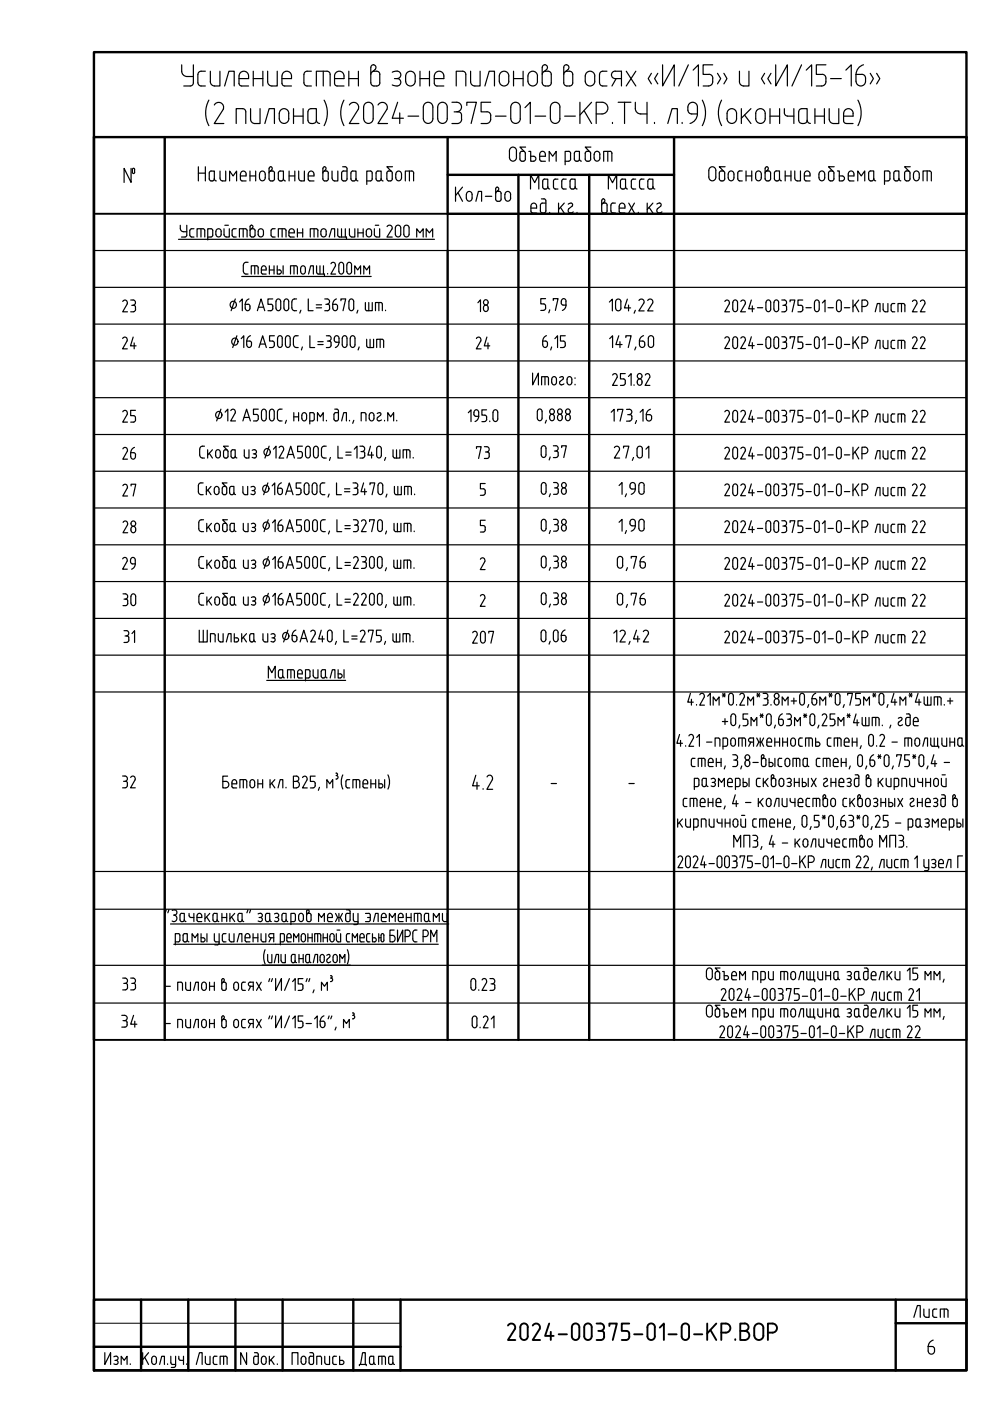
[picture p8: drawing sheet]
<svg xmlns="http://www.w3.org/2000/svg" width="210mm" height="297mm" viewBox="0 0 210 297" stroke-linecap="round" stroke-linejoin="round" font-family="sans-serif">
<defs><g id="words">
<text font-size="7.1" x="106.5" y="285.4">2024-00375-01-0-КР.ВОР</text>
<g font-size="6.2">
<text x="95.2" y="43.7">Кол-во</text>
<text x="129.8" y="122.1">0,76</text>
<text x="75.1" y="290.7">Дата</text>
<text x="195.4" y="288.2">6</text>
</g>
<g font-size="5.7">
<text x="24.7" y="67.4">23</text>
<text x="24.7" y="75.1">24</text>
<text x="99.5" y="75.1">24</text>
<text x="24.7" y="90.7">25</text>
<text x="99.8" y="98.4">73</text>
<text x="24.7" y="106.5">27</text>
<text x="24.7" y="114.3">28</text>
<text x="24.7" y="122.1">29</text>
<text x="24.7" y="129.5">30</text>
<text x="98.8" y="137.6">207</text>
<text x="24.7" y="168.3">32</text>
<text x="24.7" y="211">33</text>
<text x="24.7" y="219.1">34</text>
<text x="192.6" y="280.5">Лист</text>
</g>
<g font-size="5.3">
<text x="104.4" y="67.4" transform="rotate(-90 104.4 67.4)">18</text>
<text x="24.7" y="98.4">26</text>
<text x="29.3" y="137.6" transform="rotate(-90 29.3 137.6)">31</text>
</g>
<g font-size="2.6">
<text x="115.7" y="167.2">-</text>
<text x="132.3" y="167.2">-</text>
</g>
</g></defs>
<path d="M19.9 11.1h185v279.4h-185zM19.9 275.6h185v14.9h-185zM29.9 275.6v14.9M39.9 275.6v14.9M49.9 275.6v14.9M59.9 275.6v14.9M74.9 275.6v14.9M84.9 275.6v14.9M189.9 275.6v14.9M19.9 285.5h65M189.9 280.6h15" fill="none" stroke="#000" stroke-width=".51"/>
<g fill="none" stroke="#000" stroke-width=".25">
<path d="M38.5 13.7v1.4a1.13 1.13 0 0 0 1.2 1.1h1.3M41 17.6a.67 .67 0 0 1-.7 .6h-1.3M41 13.7v3.9M42 15.8v1.8M42 17.6a.67 .67 0 0 0 .6 .6h.9M43.5 15.1h-.9a.67 .67 0 0 0-.6 .7M44.6 15.1v2.2a.9 .9 0 0 0 .9 .9h1.1v-3.1M47.6 18.2l.9-3.1h1.2v3.1M50.7 16.7h2a1.08 1.08 0 0 0-.5-1.5 1.08 1.08 0 0 0-1.4 .5l-.1 2M50.7 17.7v.3l.5 .2M51.2 18.2h1.5M53.7 16.7h2"/>
<path d="M53.7 15.1v3.1M55.7 15.1v3.1M56.7 15.1v2.2a.9 .9 0 0 0 .9 .9M58.8 15.1v3.1h-1.2M59.8 16.7h2a1.08 1.08 0 0 0-.5-1.5 1.08 1.08 0 0 0-1.4 .5l-.1 2M59.8 17.7l.1 .3 .5 .2M60.3 18.2h1.5M64.4 15.8v1.8M64.5 17.6a.67 .67 0 0 0 .6 .6M65.1 18.2h.9M65.1 15.1h.9M65.1 15.1a.67 .67 0 0 0-.6 .7"/>
<path d="M68.5 15.1v3.1M70 15.8a.67 .67 0 0 0-.7-.7h-2.2v3.1M70 15.8v2.4M70.9 16.7h2a1.08 1.08 0 0 0-.5-1.5 1.08 1.08 0 0 0-1.4 .5l-.1 2M70.9 17.7l.3 .5h1.7M74 16.7h2M74 15.1v3.1M76 15.1v3.1M78.6 14.3v3.3M78.6 17.6a.67 .67 0 0 0 .7 .6h.6a.67 .67 0 0 0 .6-.6M78.6 14.3a.55 .55 0 0 1 .8-.5 .55 .55 0 0 1 .1 .9l-.5 .5M78.6 15.8a.67 .67 0 0 1 .7-.7h.6a.67 .67 0 0 1 .6 .7"/>
<path d="M80.5 15.8v1.8M83.2 15.3a1.13 1.13 0 0 1 1.8 .6 .79 .79 0 0 1-.8 .8M83.6 16.7h.6M84.2 16.6a.84 .84 0 0 1 .7 1.2 .84 .84 0 0 1-1.2 .4l-.5-.2M86 16.1v1.1M86 16.1a1.01 1.01 0 0 1 1-1 1.01 1.01 0 0 1 1 1v1.1a1.01 1.01 0 0 1-1 1 1.01 1.01 0 0 1-1-1M89 16.7h2.1M89 15.1v3.1M91.1 15.1v3.1M92.1 16.7h2a1.08 1.08 0 0 0-.5-1.5 1.08 1.08 0 0 0-1.4 .5l-.1 2M92.1 17.7l.3 .5h1.7M98.1 15.1h-1.4v3.1"/>
<path d="M98.1 15.1a.67 .67 0 0 1 .7 .7M98.8 15.8v2.4M99.8 15.1v2.2a.9 .9 0 0 0 .9 .9h1.1v-3.1M102.8 18.2l.9-3.1h1.1v3.1M106.2 15.4a1.01 1.01 0 0 1 1.1-.2 1.01 1.01 0 0 1 .6 .9v1.1a1.02 1.02 0 0 1-1 1 1.02 1.02 0 0 1-1-1v-1.1zM108.9 16.7h2M108.9 15.1v3.1M110.9 15.1v3.1M112.2 15.4a1.01 1.01 0 0 1 1.1-.2 1.01 1.01 0 0 1 .7 .9v1.1a1.02 1.02 0 0 1-1 1 1.02 1.02 0 0 1-1.1-1l.1-1.1zM115 14.3v3.3M115 17.6a.67 .67 0 0 0 .6 .6h.6M115 14.3a.56 .56 0 0 1 .8-.5 .56 .56 0 0 1 .1 .9l-.6 .5"/>
<path d="M116.2 15.1h-.6a.67 .67 0 0 0-.6 .7M116.2 15.1a.67 .67 0 0 1 .7 .7M116.9 17.6a.67 .67 0 0 1-.7 .6M116.9 15.8v1.8M119.5 17.6a.67 .67 0 0 0 .7 .6M119.5 14.3a.56 .56 0 0 1 .8-.5 .56 .56 0 0 1 .1 .9l-.6 .5M119.5 14.3v3.3M120.2 15.1h.6a.67 .67 0 0 1 .6 .7M120.2 15.1a.67 .67 0 0 0-.7 .7M121.4 17.6a.67 .67 0 0 1-.6 .6h-.6M121.4 15.8v1.8M124.4 15.4a1.01 1.01 0 0 1 1.1-.2 1.01 1.01 0 0 1 .6 .9v1.1a1.02 1.02 0 0 1-1 1 1.02 1.02 0 0 1-1-1v-1.1z"/>
<path d="M127.1 15.8v1.8M127.1 17.6a.67 .67 0 0 0 .7 .6h.9M128.7 15.1h-.9a.67 .67 0 0 0-.7 .7M130.4 15.1h1.4v3.1M130.4 15.1a.79 .79 0 0 0-.8 .8 .79 .79 0 0 0 .8 .8h1.4M130.6 16.7l-.8 1.5M132.8 15.1l2 3.1M134.8 15.1l-2 3.1M138.1 15.5l-.7 1.2 .7 1.1M139.5 15.5l-.7 1.2 .7 1.1M140.5 13.7v4.5l2.5-4.5v4.5M145.9 13.7l-2 4.5"/>
<path d="M147 14.9l1.1-1.2v4.5M150.3 15.8a.76 .76 0 0 1 .8 .8v.7a.9 .9 0 0 1-.9 .9h-1.1M151.1 13.7h-2v2.1h1.2M152.1 15.5l.7 1.2-.7 1.1M153.5 15.5l.6 1.2-.6 1.1M156.8 15.1v2.2a.9 .9 0 0 0 .9 .9h1.1v-3.1M162.1 15.5l-.7 1.2 .7 1.1M163.5 15.5l-.7 1.2 .7 1.1M164.5 13.7v4.5l2.4-4.5v4.5M169.9 13.7l-2 4.5M170.9 14.9l1.2-1.2v4.5M173.1 18.2h1.1"/>
<path d="M174.3 15.8a.79 .79 0 0 1 .8 .8v.7a.9 .9 0 0 1-.9 .9M175.1 13.7h-2v2.1h1.2M176.1 16.7h2.3M179.3 14.9l1.2-1.2v4.5M182.7 15.8a.79 .79 0 0 1 .8 .8 1.23 1.23 0 0 1-1 1.6 1.01 1.01 0 0 1-1-1v-1.4h1.2M183.1 13.7a2.15 2.15 0 0 0-1.6 2.1M184.5 15.5l.7 1.2-.7 1.1M185.9 15.5l.6 1.2-.6 1.1M27.8 35.7v3l-1.5-3v3M28.5 35.9v.7M28.6 35.9l-.3-.2-.2 .2 .1 .8 .1 .1 .3-.2M42.1 36.7h1.4"/>
<path d="M42.1 35.4v3M43.5 35.4v3M44.3 21.2a5.7 5.7 0 0 0 0 5.4M44.4 36.7v1.2a.49 .49 0 0 0 .6 .5M44.4 36.7l.2-.4h.8v1.6M45.4 22.3a1.05 1.05 0 0 1 1.4-.5 1.05 1.05 0 0 1 .5 1.4l-1.9 3h2.1M45.4 37.9l.1 .2 .4 .3M45.4 37.9v.2l-.4 .3M46.7 36.3v1.5M47.9 36.3v2.1l-1-.1-.2-.5M48.7 38.4v-2.1l.7 1 .8-1v2.1M51 38l.3 .3"/>
<path d="M51.3 38.4h.9M51.4 23h-1.3v3.2M51.4 23a.67 .67 0 0 1 .7 .7v2.5M52.2 36.9v.4h-1.2M52.2 36.9a.61 .61 0 0 0-.6-.6 .61 .61 0 0 0-.6 .6v1.1M53 37.3h1.2M53 36.3v2.1M53.1 23v2.3a.9 .9 0 0 0 .9 .9h1.1v-3.2M54.2 36.3v2.1M55.2 36.5a.6 .6 0 0 1 .7-.2 .6 .6 0 0 1 .3 .6v.8a.62 .62 0 0 1-.6 .6 .62 .62 0 0 1-.6-.6zM56.2 26.2l.9-3.2h1.1v3.2M57 36.7l.1-.2a.64 .64 0 0 1 1.1 .2"/>
<path d="M57 35.7l.1 2.4a.62 .62 0 0 0 .6 .3 .62 .62 0 0 0 .5-.5v-1.2M57.1 35.7a.33 .33 0 0 1 .2-.3 .33 .33 0 0 1 .3 .1l.1 .4-.4 .4M59 36.7v1.2a.54 .54 0 0 0 .6 .5 .54 .54 0 0 0 .5-.5M59 36.7l.2-.4h.9v1.6M59.5 23.3a1.01 1.01 0 0 1 1.1-.2 1.01 1.01 0 0 1 .6 .9v1.2a1.02 1.02 0 0 1-1 1 1.02 1.02 0 0 1-1-1v-1.2zM60.1 37.9v.2l.4 .3M61.3 37.3h1.2M61.3 36.3v2.1M62.2 24.6h2.1M62.2 23v3.2M62.5 36.3v2.1M63.3 36.3v1.5"/>
<path d="M64.3 23v3.2M64.5 36.3v2.1l-.9-.1-.3-.5M65.3 37.3h1.3a.66 .66 0 0 0-.3-.9 .66 .66 0 0 0-.9 .3l-.1 1.3M65.4 38l.3 .3M65.7 38.4h.9M66 23h1.1v2.5a.81 .81 0 0 1-1.1 .7M66 23a.67 .67 0 0 0-.7 .7v1.8a.71 .71 0 0 0 .7 .7M67.1 25.5a.67 .67 0 0 0 .7 .7M68.5 35.7v2.4l.2 .2 .5 .1M68.5 35.7a.33 .33 0 0 1 .2-.3 .33 .33 0 0 1 .3 .1v.5M68.7 21.2a5.7 5.7 0 0 1 0 5.4M69 36l-.3 .3"/>
<path d="M69.2 36.3h-.5l-.2 .4M69.2 36.2l.4 .3v.2M69.6 36.7v1.2v.2l-.4 .3M70.4 36.3v1.5M71.6 36.3v2.1l-.9-.1-.3-.5M72.4 36.7l.1 1.4 .1 .2 .6 .1M72.6 35.4h.6M72.9 21.2a5.7 5.7 0 0 0 0 5.4M73.2 35.4l.3 .2 .1 .2-.1 2.3-.3 .3M73.6 36.3h-1l-.2 .4M74.1 22.3a1.05 1.05 0 0 1 1.4-.5 1.05 1.05 0 0 1 .5 1.4l-1.9 3h2M74.4 36.7l.2-.4h.9v1.6"/>
<path d="M74.4 36.7v1.2a.54 .54 0 0 0 .5 .5 .54 .54 0 0 0 .6-.5M75.5 37.9v.2l.4 .3M77.1 22.7v2.5M77.1 22.7a1.01 1.01 0 0 1 1-1 1.01 1.01 0 0 1 1 1v2.5a1.01 1.01 0 0 1-1 1 1.01 1.01 0 0 1-1-1M78.9 36.7v1.4l-.4 .3h-.7M78.9 36.7l-.2-.4h-.9v2.8M79.7 36.7v1.2a.54 .54 0 0 0 .6 .5 .54 .54 0 0 0 .5-.5M79.7 36.7l.2-.4h.9v1.6M80.2 22.3a1.05 1.05 0 0 1 1.3-.5 1.05 1.05 0 0 1 .5 1.4l-1.9 3h2.1M80.8 37.9l.1 .2 .3 .3M82 36.7l.1 1.4 .1 .2 .6 .1M82.8 36.3h-.6l-.2 .4"/>
<path d="M82.8 36.2l.3 .3 .1 .2M83.2 36.7v1.2l-.1 .2-.3 .3M83.2 35.4h-1.2l1 .9M84.1 36.5a.6 .6 0 0 1 .7-.2 .6 .6 0 0 1 .3 .6v.8a.62 .62 0 0 1-.6 .6 .62 .62 0 0 1-.6-.6zM84.3 21.7l-1.1 3.4h2.3M84.8 23.9v2.3M86.5 24.6h2.3M86.8 36.3v2.1M87.7 36.7v1.7M87.7 36.7v-.2l-.4-.3-1.4 .1v2.1M89.7 22.7v2.5M89.8 22.7a1.01 1.01 0 0 1 1-1 1.01 1.01 0 0 1 1 1v2.5a1.01 1.01 0 0 1-1 1 1.01 1.01 0 0 1-1-1"/>
<path d="M93.1 22a1.01 1.01 0 0 1 1.1-.2 1.01 1.01 0 0 1 .6 .9v2.5a1.01 1.01 0 0 1-1 1 1.01 1.01 0 0 1-1-1v-2.5zM95.8 21.7h1a1.01 1.01 0 0 1 1.1 1 1.01 1.01 0 0 1-1.1 1M95.8 26.2h1.2M96.3 23.7h.9M97.2 23.7a.67 .67 0 0 1 .7 .7v.9a.86 .86 0 0 1-.9 .9M99 22.4v-.7h2l-1.1 4.5M104 21.7h-2v2h1.3a.76 .76 0 0 1 .7 .8v.8a.9 .9 0 0 1-.9 .9h-1.1M105.1 24.6h2.2M108.2 31.4a.73 .73 0 0 1 .9-.1 .73 .73 0 0 1 .4 .7v1.4a.75 .75 0 0 1-.7 .8 .75 .75 0 0 1-.8-.8v-1.4zM108.6 22a.99 .99 0 0 1 1.1-.2 .99 .99 0 0 1 .6 .9v2.5a1.01 1.01 0 0 1-1 1 1.01 1.01 0 0 1-1-1v-2.5zM110.6 32.1h.4M110.6 32.1l-.3 .2-.1 .2 .1 1.4a.61 .61 0 0 0 .6 .3 .61 .61 0 0 0 .5-.5"/>
<path d="M111 32.1l.3 .2 .1 .2M111.3 22.8l1.1-1.1v4.5M111.4 32.5v1.2M111.4 31.2h-1.2l1 1M112.1 32.1h.4v2.1h.6M112.5 33.1h.6M113.1 33.1a.52 .52 0 0 1 .5 .6 .52 .52 0 0 1-.5 .5M113.5 24.6h2.2M114.4 33.1h1.2a.72 .72 0 0 0-.1-.7 .72 .72 0 0 0-.7-.3l-.2 .2a2.15 2.15 0 0 0-.1 1.7l.3 .2h.8M115.1 39.6v.3l.4 .2M115.5 38h.6v1.6M115.5 38l-.4 .2v1.4"/>
<path d="M116.4 34.2v-2.1l.8 1 .7-1v2.1M116.7 22.7v2.5M116.7 25.2a1.01 1.01 0 0 0 1 1 1.01 1.01 0 0 0 1-1M116.7 22.7a1.01 1.01 0 0 1 1-1 1.01 1.01 0 0 1 1 1M117.3 39.6l.1 .3 .4 .2M117.8 38h.5M117.8 38l-.4 .2-.1 1.4M118.7 22.7v2.5M119.1 39.6l.2 .4 .8 .1M119.5 38h.6M119.5 38l-.3 .2-.1 1.4M119.7 24.6h2.3"/>
<path d="M120.6 32.1h-.8v2.8M120.6 32.1l.3 .2 .1 .2M120.9 39.6a.56 .56 0 0 0 .5 .5 .56 .56 0 0 0 .6-.5v.3l.4 .2M121 32.5v1.2M121 33.7l-.2 .4-1 .1M121.3 38h.6v1.6M121.3 38l-.4 .2v1.4M122.2 32.1h.7v1.6M122.2 32.1l-.4 .2v1.4a.56 .56 0 0 0 .5 .5 .56 .56 0 0 0 .6-.5M122.9 33.7v.2l.4 .3M123 21.7v4.5M123.9 23.5l1.5 2.7"/>
<path d="M124.5 32.1h.3M124.5 32.1l-.4 .2v.2v1.2l.2 .4 .2 .1M124.8 32.1l.4 .2v.2M125.2 32.5v1.2M125.2 33.7l-.2 .4-.5 .1M125.3 31.2h-1.2l.9 1M125.4 21.7l-2.4 2.7M126 32.8v.7M126 32.7a.61 .61 0 0 1 .6-.6 .61 .61 0 0 1 .6 .6M126 33.5a.61 .61 0 0 0 .6 .7 .61 .61 0 0 0 .6-.7M126.4 24.2h1.2a1.24 1.24 0 0 0 1.3-1.3 1.24 1.24 0 0 0-1.3-1.2h-1.2v4.5M127.2 32.8v.7"/>
<path d="M128.9 32.1v2.1M129.3 32.1h-1.3v2.1M129.3 32.1l.4 .2 .1 .2M129.7 32.5v1.7M129.9 26v.2M131.1 21.7h2.7M131.6 39.6v.3l.4 .2M132 38h.6v1.6M132 38l-.4 .2v1.4M132.4 21.7v4.5M132.6 39.6l.1 .3 .3 .2M132.7 39.6a.51 .51 0 0 1-.7 .5"/>
<path d="M133.9 39.6l.2 .4 .7 .1M134.3 38h.5M134.3 38l-.4 .2v1.4M134.7 23a1.13 1.13 0 0 0 1.1 1.2M134.7 21.7v1.3M135.6 39.6l.2 .4 .7 .1M135.8 24.2h1.4M136 38h.5M136 38l-.3 .2-.1 1.4M137.2 21.7v4.5M137.4 39.6a.56 .56 0 0 0 .5 .5 .56 .56 0 0 0 .6-.5v.3l.3 .2M137.8 38h.6v1.6"/>
<path d="M137.8 38l-.4 .2v1.4M138.8 26v.2M141.6 26.2l.9-3.2h1.1v3.2M144.6 26v.2M145.8 22.7v.7M145.9 22.7a1.01 1.01 0 0 1 1-1 1.01 1.01 0 0 1 1 1v1.5M145.9 23.4a.79 .79 0 0 0 .8 .8h1.2M147.9 24.2a2.15 2.15 0 0 1-1.6 2M148.9 21.2a5.7 5.7 0 0 1 0 5.4M150.3 36.2v1.3a.75 .75 0 0 0 .7 .8 .75 .75 0 0 0 .8-.8M150.3 36.2a.75 .75 0 0 1 .7-.8 .75 .75 0 0 1 .8 .8M151.8 36.2v1.3"/>
<path d="M152.5 36.7l.1 1.4 .3 .2M152.5 36.7l.1-.2a.62 .62 0 0 1 .6-.3 .62 .62 0 0 1 .5 .5M152.9 38.4h.3M153 21.2a5.7 5.7 0 0 0 0 5.4M153.6 36.7l.1 1.2-.1 .2-.3 .2M153.7 35.4h-1.2l1 .9M154.4 36.9v.8a.61 .61 0 0 0 .6 .6 .61 .61 0 0 0 .6-.6v-.8M154.4 36.9a.61 .61 0 0 1 .6-.7 .61 .61 0 0 1 .6 .7M154.5 23.3a1.01 1.01 0 0 1 1-.2 1.01 1.01 0 0 1 .7 .9v1.2a1.01 1.01 0 0 1-1 1 1.01 1.01 0 0 1-1-1v-1.2zM156.4 36.7l.1 1.4 .3 .2M156.8 38.4h.6M157.2 23v3.2"/>
<path d="M157.4 36.2l-.8 .1-.2 .4M157.9 24.4l1.3 1.8M158.2 37.3h1.2M158.2 36.2v2.2M159.2 23l-2 2.1M159.4 36.2v2.2M160.2 36.9a.61 .61 0 0 1 .6-.7 .61 .61 0 0 1 .6 .7M160.2 36.9v.8a.61 .61 0 0 0 .6 .6 .61 .61 0 0 0 .6-.6v-.8M160.5 23.3a1.01 1.01 0 0 1 1.1-.2 1.01 1.01 0 0 1 .6 .9v1.2a1.01 1.01 0 0 1-1 1 1.01 1.01 0 0 1-1-1v-1.2zM162.2 35.7v2.2l.1 .2 .3 .2M162.2 35.7a.33 .33 0 0 1 .2-.3 .33 .33 0 0 1 .4 .1l.1 .4-.5 .4M162.6 38.4h.4"/>
<path d="M163 36.2l-.6 .1-.2 .4M163 36.2l.3 .3 .1 .2M163.3 24.6h2M163.3 23v3.2M163.4 36.7l-.1 1.4-.3 .2M164.2 36.7v1.4l.4 .2M164.2 36.7l.2-.4 .9-.1v1.7M164.6 38.4h.3M165.3 37.9v.2l.4 .2M165.3 23v3.2M165.3 37.9l-.1 .2-.3 .2M166.3 23v.9a.67 .67 0 0 0 .7 .7"/>
<path d="M166.5 37.3h1.2M166.5 36.2v2.2M167 24.6h1.3M167.7 36.2v2.2M168.3 23v3.2M168.5 36.2l.1 1.8 .4 .3M169.7 36.2v2.2h-.7M170 23h1.1v2.5M170 23a.67 .67 0 0 0-.6 .7l-.1 1.8a.71 .71 0 0 0 .7 .7M170.5 36.9a.61 .61 0 0 1 .6-.7 .61 .61 0 0 1 .6 .7M170.5 36.9v1.1M170.6 38l.3 .3"/>
<path d="M170.9 38.4h.8M171.1 25.5a.81 .81 0 0 1-1.1 .7M171.2 25.5a.67 .67 0 0 0 .6 .7M171.7 36.9v.4h-1.2M172.8 24.6h2M172.8 23v3.2M173.6 36.9l.1 .8a.61 .61 0 0 0 .6 .6 .61 .61 0 0 0 .6-.6v-.8M173.7 36.9a.61 .61 0 0 1 .6-.7 .61 .61 0 0 1 .6 .7M174.8 23v3.2M175.7 36.7v-.2a.62 .62 0 0 1 .6-.3 .62 .62 0 0 1 .5 .5M175.7 36.7v1.4l.4 .2M175.8 23v2.3a.9 .9 0 0 0 .9 .9h1.1v-3.2"/>
<path d="M176.1 38.4h.3M176.8 36.7v1.2v.2l-.4 .2M176.9 35.4h-1.2l.9 .9M177.5 36.2h.4v2.2h.7M177.9 37.3h.7a.52 .52 0 0 1 .4 .5 .52 .52 0 0 1-.4 .5M178.9 24.1v1.8l.5 .3h1.5M178.9 24a1.01 1.01 0 0 1 1-1 1.01 1.01 0 0 1 1 1M179.9 36.9v1.1M179.9 36.9a.61 .61 0 0 1 .6-.7 .61 .61 0 0 1 .6 .7M179.9 38l.3 .3M180.2 38.4h.9M180.9 24.1v.5h-2"/>
<path d="M181.1 36.9v.4h-1.2M181.9 38.4v-2.2l.7 1.1 .7-1.1v2.2M181.9 21.2a5.7 5.7 0 0 1 0 5.4M184.2 36.7l.2-.4 .9-.1v1.7M184.2 36.7v1.4l.4 .2M184.6 38.4h.2M185.3 37.9v.2l.4 .2M185.3 37.9l-.1 .2-.3 .2M187.5 38.4h.8M188.7 36.7v1.2l-.1 .2-.3 .2M188.7 36.7l-.2-.4-1-.1v2.9M189.5 36.7l.2-.4 .9-.1v1.7"/>
<path d="M189.5 36.7l.1 1.4 .3 .2M189.9 38.4h.3M190.6 37.9v.2l.4 .2M190.6 37.9l-.1 .2-.3 .2M191.8 36.7v1.4l.4 .2M191.8 36.7v-.2a.62 .62 0 0 1 .7-.3 .62 .62 0 0 1 .5 .5M192.2 38.4h.3M192.9 36.7l.1 1.2-.1 .2-.4 .2M193 35.4h-1.2l.9 .9M193.7 36.9v.8a.61 .61 0 0 0 .6 .6 .61 .61 0 0 0 .6-.6v-.8M193.7 36.9a.61 .61 0 0 1 .6-.7 .61 .61 0 0 1 .6 .7M196.6 36.2v2.2"/>
<path d="M197.5 36.7v1.7M197.5 36.7l-.1-.2-.3-.3h-1.4v2.2M19.9 53.1h185M37.8 50.7h54.3M38.2 47.8v.7M38.2 48.5a.62 .62 0 0 0 .7 .6h.7M39.6 47.8v2.3l-.4 .1-.7 .1M40.2 48.9v1M40.3 49.9l.3 .3M40.6 50.3h.5M40.6 48.5h.5M40.6 48.5l-.3 .4"/>
<path d="M41.8 50.3v-1.8h1.2l.4 .2v1.6M42.6 48.5v1.8M44 50.3l.7-.1 .4-.1v-1.2l-.2-.3-.9-.1v2.4M45.8 49.1v.6M45.8 49.1a.56 .56 0 0 1 .5-.6 .56 .56 0 0 1 .6 .6v.6a.55 .55 0 0 1-.6 .5 .55 .55 0 0 1-.5-.5M47.5 48.5v1.2M47.7 47.8h.7M48.6 48.5v1.8l-.9-.1-.2-.5M49.2 48.9v1M49.2 49.9l.2 .3 .7 .1M50.1 48.5l-.7 .1-.2 .3M50.8 50.3v-1.8h1.2l.3 .2 .1 1.6"/>
<path d="M51.2 58.6h27.5M51.6 48.5v1.8M51.6 56.2v1.3M51.6 57.5a.6 .6 0 0 0 .6 .6h.4M52.6 55.6h-.4a.6 .6 0 0 0-.6 .6M53 48.1l.1 2 .3 .1h.5l.2-.3-.1-1.2-.6-.2-.4 .4M53 48l.3-.3 .3 .3-.1 .3-.3 .3M53.3 58.1v-1.7h1.1l.3 .1v1.6M54 56.4v1.7M54.8 48.8a.56 .56 0 0 1 .6-.3 .56 .56 0 0 1 .5 .6v.6a.56 .56 0 0 1-.6 .5 .56 .56 0 0 1-.6-.5zM55.4 56.9l.1 1 .2 .2h.7M55.4 56.9a.5 .5 0 0 1 .5-.5 .5 .5 0 0 1 .5 .5v.3h-1"/>
<path d="M57.1 57.2h1M57.1 56.4v1.7M57.5 48.9v1M57.5 49.9l.4 .3M57.8 50.3h.5M57.8 48.5h.5M57.9 48.5l-.4 .4M58.1 56.4v1.7M58.8 56.4v1.7h.4a.45 .45 0 0 0 .4-.4 .45 .45 0 0 0-.3-.5h-.5M59 50.3v-1.8h1.3l.3 .2v1.6M59.8 48.5v1.8M60 56.4v1.7"/>
<path d="M61.3 49.4h1.1a.59 .59 0 0 0-.4-.9 .59 .59 0 0 0-.7 .6v1l.3 .1 .8 .1M61.6 58.1v-1.7h1.1l.3 .1 .1 1.6M62.3 56.4v1.7M63.1 49.4h1.1M63.1 48.5v1.8M63.7 56.9v.7M63.8 56.9a.5 .5 0 0 1 .5-.5 .5 .5 0 0 1 .4 .5v.7a.5 .5 0 0 1-.5 .5 .5 .5 0 0 1-.4-.6M64.2 48.5v1.8M65.4 58.1l.5-1.7h.5v1.7M66.6 48.5v1.8M67.1 56.4v1.3M67.1 57.7l.4 .4h1.3v.4"/>
<path d="M67.4 48.9v1.4M67.4 48.9l-.4-.4h-1.2v1.8M67.8 56.4v1.7M68 49.1v.6M68.1 49.1a.56 .56 0 0 1 .5-.6 .56 .56 0 0 1 .6 .6v.6a.55 .55 0 0 1-.6 .5 .55 .55 0 0 1-.5-.5M68.6 56.4v1.7M69.5 58v.1M69.8 50.3l.5-1.8h.7v1.8M70.2 55.9a.53 .53 0 0 1 .7-.2 .53 .53 0 0 1 .2 .7l-1 1.7h1.1M71.6 48.5l.1 1.6 .3 .1 1.5 .1v.3M71.8 56.2v1.4M71.9 56.2a.5 .5 0 0 1 .2-.5 .5 .5 0 0 1 .5 0l.3 .5v1.3a.5 .5 0 0 1-.5 .6 .5 .5 0 0 1-.5-.6"/>
<path d="M72.4 48.5v1.8M73.2 48.5v1.8M73.5 56.2v1.4M73.6 56.2a.5 .5 0 0 1 .2-.5 .5 .5 0 0 1 .5 0 2.45 2.45 0 0 1 .2 2.1 .47 .47 0 0 1-.4 .3 .47 .47 0 0 1-.5-.3v-.3M74.1 48.5v1.2M75.2 58.1v-1.7l.6 .8 .7-.8v1.7M75.2 48.5v1.8l-.8-.1-.3-.5M75.9 49.4h1.1M75.9 48.5v1.8M77 48.5v1.8M77.1 58.1v-1.7l.6 .8 .7-.8v1.7M77.7 48.8a.56 .56 0 0 1 .7-.3 .56 .56 0 0 1 .4 .6v.6a.56 .56 0 0 1-.6 .5 .56 .56 0 0 1-.5-.5z"/>
<path d="M79.4 48.5v1.2M79.6 47.8h.7M80.5 48.5v1.8l-.9-.1-.2-.5M82.1 48a.58 .58 0 0 1 .7-.2 .58 .58 0 0 1 .3 .7l-1.1 1.8h1.2M83.8 48.3v1.4M83.8 48.3a.56 .56 0 0 1 .6-.6 .56 .56 0 0 1 .6 .6v1.4a.56 .56 0 0 1-.6 .5 .56 .56 0 0 1-.6-.5M85.7 48a.56 .56 0 0 1 .6-.2 .56 .56 0 0 1 .4 .5v1.4a.56 .56 0 0 1-.5 .5 .56 .56 0 0 1-.6-.5zM88.3 50.3v-1.8l.7 .9 .7-.9v1.8M90.4 50.3v-1.8l.6 .9 .7-.9v1.8M112.5 40.1v-3l.9 1.6 .8-1.6v3M112.6 44.1h1.2a.72 .72 0 0 0-.1-.8 .72 .72 0 0 0-.8-.2l-.2 .2a2.15 2.15 0 0 0-.1 1.7l.3 .2h.9M114.6 44.7v.2a.62 .62 0 0 0 .7 .3 .62 .62 0 0 0 .4-.5"/>
<path d="M114.8 42.2h.5M115.3 42.1l.4 .3v.2v2.1M115.7 43.1h-.7l-.4 .2v1.4M116.5 45v.2M116.6 40.1l-.4-.2-.1-.3a.5 .5 0 0 1-.6 .5M117.8 40.1h.5M118.4 43.1v2.1M118.8 44l.8 1.2M119.6 43.1l-1.2 1.3M120.5 43.3a.48 .48 0 0 1 .6-.3 .48 .48 0 0 1 .3 .6 1.45 1.45 0 0 0-.9 1l.3 .5 .7-.2M122.3 45v.2M127.6 44.7v.2l.4 .3"/>
<path d="M127.8 43.1l.3-.3a.35 .35 0 0 0 0-.6 .35 .35 0 0 0-.5 .3v2.2M128 43.1h.5l.2 .4M128 43l-.4 .3v.2M128.7 43.5v1.2M128.7 44.7l-.2 .4-.5 .1M129 40.1v-3l.9 1.6 .8-1.6v3M129.5 43.5v1.2M129.5 44.7l.1 .2 .4 .3M129.9 45.2h.6M129.9 43.1h.6M130 43l-.4 .3-.1 .2M131.3 44.1h1.2a.72 .72 0 0 0-.1-.8 .72 .72 0 0 0-.7-.2l-.2 .2a2.24 2.24 0 0 0-.2 1.7l.3 .2h.9"/>
<path d="M133.3 43.1l1.2 2.1M134.5 43.1l-1.2 2.1M135.3 45v.2M137.2 43.1v2.1M137.6 44l.8 1.2M138.4 43.1l-1.2 1.3M139.3 43.3a.46 .46 0 0 1 .6-.2 .46 .46 0 0 1 .2 .6l-.7 .6a.58 .58 0 0 0 .1 .8 .58 .58 0 0 0 .8-.2M19.9 60.9h185M19.9 68.7h185M19.9 76.5h185M49.9 63.4l-.9 2.5M50.2 71.2l-.9 2.5"/>
<path d="M50.8 64l.6-.6v2.5M51.1 71.8l.6-.6v2.5M52 64.5h.6M52.3 72.3v.8a.5 .5 0 0 0 .5 .6 .5 .5 0 0 0 .5-.6v-.3M52.3 72.3l.8 .1 .2 .3M52.6 64.5l.3 .2 .1 .2a.68 .68 0 0 1-.5 1l-.4-.3-.1-1.1M52.8 63.4a1.18 1.18 0 0 0-.8 1.1M53.1 71.2a1.18 1.18 0 0 0-.8 1.1M54.6 65.9l.8-2.5 .7 2.5M54.8 65.1h1.1M54.9 73.7l.8-2.5 .8 2.5M55.2 72.9h1"/>
<path d="M57.8 63.4h-1v1.1l.9 .1 .1 .3v.5M57.8 65.4l-.2 .4-.8 .1M58.2 73.2l-.3 .4-.8 .1M58.2 71.2h-1.1v1.1l.9 .1 .2 .3M58.2 72.8v.4M58.5 64v1.3a.5 .5 0 0 0 .5 .6 .5 .5 0 0 0 .5-.6v-1.3M58.5 63.9a.5 .5 0 0 1 .5-.5 .5 .5 0 0 1 .5 .5M58.8 71.7v1.4M58.9 71.7a.5 .5 0 0 1 .2-.4 .5 .5 0 0 1 .5-.1 2.45 2.45 0 0 1 .2 2.2 .47 .47 0 0 1-.4 .3 .47 .47 0 0 1-.5-.3v-.3M60.2 64v1.3a.5 .5 0 0 0 .5 .6 .5 .5 0 0 0 .5-.6v-1.3M60.2 63.9a.5 .5 0 0 1 .5-.5 .5 .5 0 0 1 .5 .5M60.8 71.2h.2l.5 .2v1.7a.5 .5 0 0 1-.5 .6 .5 .5 0 0 1-.5-.6v-1.4z"/>
<path d="M61.9 64v1.3M61.9 65.3a.6 .6 0 0 0 .6 .6h.4M62.2 71.8v1.2a.6 .6 0 0 0 .6 .7M62.8 73.7h.4M62.8 71.2h.4M62.8 71.2a.6 .6 0 0 0-.6 .6M62.9 63.4h-.4a.6 .6 0 0 0-.6 .6M63.8 65.8l-.2 .6M64.1 73.6l-.2 .6M65.4 63.4v2.5h1M65.7 71.2v2.5h1M67.1 64.6h1.1"/>
<path d="M67.1 65.3h1.1M67.4 72.4h1.1M67.4 73.1h1.1M68.9 63.4h.5a.56 .56 0 0 1 .5 .5 .56 .56 0 0 1-.5 .6M69.1 64.5l.6 .1 .2 .8M69.2 71.2h.5a.56 .56 0 0 1 .5 .5 .56 .56 0 0 1-.5 .6M69.4 72.3l.6 .1 .2 .8M69.9 65.4l-.2 .4-.8 .1M70.2 73.2l-.2 .4-.8 .1M70.5 64.5l.9 .1 .2 .3a.68 .68 0 0 1-.5 1l-.5-.3zM70.9 72.1a.71 .71 0 0 1 .5-.9l.4 .2 .1 1.2M70.9 72.1l.2 .4 .8 .1"/>
<path d="M71.3 63.4a1.18 1.18 0 0 0-.8 1.1M71.9 72.6a1.18 1.18 0 0 1-.8 1.1M72.3 63.8v-.4h1l-.6 2.5M72.8 71.2h.3l.4 .2 .1 1.7a.5 .5 0 0 1-.5 .6 .5 .5 0 0 1-.5-.6v-1.4zM74 64v1.3a.5 .5 0 0 0 .5 .6 .5 .5 0 0 0 .5-.6v-1.3M74 63.9a.5 .5 0 0 1 .5-.5 .5 .5 0 0 1 .5 .5M74.5 71.2h.3l.4 .2 .1 1.7a.5 .5 0 0 1-.5 .6 .5 .5 0 0 1-.5-.6v-1.4zM75.9 65.8l-.2 .6M76.2 73.6l-.3 .6M77.5 64.1v1.6l.3 .2h1.1v-1.8M77.7 71.9l.1 1.6 .3 .2h1.1v-1.8M78.2 64.1v1.8"/>
<path d="M78.5 71.9v1.8M79.6 65.9v-1.8h1.1l.4 .4v1.4M79.9 73.7v-1.8h1.1l.3 .4v1.4M80.3 64.1v1.8M80.6 71.9v1.8M81.7 65.8v.1M112.9 79.1v2.5l1.3-2.5v2.5M114.7 65.8h.5M115.1 72.3v.8a.5 .5 0 0 0 .5 .6 .5 .5 0 0 0 .5-.6v-.3M115.1 72.3h.6M115.5 79.9v1.7M115.7 63.3h-1v1.1l.8 .1 .2 .8"/>
<path d="M115.7 72.3l.3 .2 .1 .2M115.7 65.3l-.1 .2-.4 .3M115.9 71.2a1.18 1.18 0 0 0-.8 1.1M116 79.9h-1.2v1.7M116 79.8l.3 .4M116.6 65.7l-.2 .6M117 73.6l-.2 .6M117.2 79.9a.5 .5 0 0 1 .6 0 .5 .5 0 0 1 .2 .5v.6a.51 .51 0 0 1-.5 .6 .51 .51 0 0 1-.5-.5v-.7zM117.3 63.7v-.4h1l-.5 2.5M117.6 71.8l.6-.6v2.5M119.3 63.4a.5 .5 0 0 1 .5 0 .5 .5 0 0 1 .2 .5v.8l-.8-.1a.86 .86 0 0 1 .1-1.2zM119.5 72.3l.3 .2v.2"/>
<path d="M119.8 71.2h-1v1.1h.6M119.8 72.8v.4M119.9 73.2l-.3 .4-.8 .1M120 64.7a1.18 1.18 0 0 1-.8 1.1M129.2 64l.6-.6v2.5M129.3 71.8l.6-.6v2.5M129.9 79.5a.53 .53 0 0 1 .7-.2 .53 .53 0 0 1 .2 .7l-.9 1.7h1M130.5 64v1.3M130.5 65.3a.56 .56 0 0 0 .6 .6 .56 .56 0 0 0 .6-.6M130.5 64a.56 .56 0 0 1 .6-.6 .56 .56 0 0 1 .6 .6M131.2 71.2l-.6 1.9h1.3M131.4 72.4v1.3"/>
<path d="M131.6 64v1.3M132.6 79.2h-1v1.1h.6l.3 .2v.9l-.4 .3M132.7 71.6v-.4h1.1l-.6 2.5M133 63.4l-.6 1.9h1.3M133.2 79.8l.6-.6v2.5M133.3 64.7v1.2M134.7 65.8l-.2 .6M134.8 73.6l-.2 .6M135.5 63.7a.58 .58 0 0 1 .7-.2 .58 .58 0 0 1 .3 .7M135.6 72.3v.8a.56 .56 0 0 0 .6 .6 .56 .56 0 0 0 .5-.6v-.3M135.6 72.3h.6M136.3 72.3l.3 .2 .1 .2"/>
<path d="M136.4 71.2a1.2 1.2 0 0 0-.8 1.1M136.5 64.2l-1.1 1.7h1.2M136.8 79.5a.53 .53 0 0 1 .7-.2 .53 .53 0 0 1 .3 .7l-1 1.7h1M137.3 63.7a.58 .58 0 0 1 .8-.2 .58 .58 0 0 1 .3 .7M137.5 71.4a.56 .56 0 0 1 .7-.2 .56 .56 0 0 1 .4 .5v1.4a.56 .56 0 0 1-.6 .6 .56 .56 0 0 1-.5-.6zM138.4 64.2l-1.1 1.7h1.2M153.7 63.9a.53 .53 0 0 1 .7-.2 .53 .53 0 0 1 .2 .7l-.9 1.7h1M153.7 71.7a.53 .53 0 0 1 .7-.2 .53 .53 0 0 1 .2 .7M154.6 72.2l-.9 1.7h1M155.6 63.7l.3-.1 .4 .3 .1 1.6a.5 .5 0 0 1-.5 .6 .5 .5 0 0 1-.5-.6v-1.3zM155.6 71.5l.3-.1 .4 .3 .1 1.6a.5 .5 0 0 1-.5 .6 .5 .5 0 0 1-.5-.6v-1.3zM157.1 63.9a.53 .53 0 0 1 .7-.2 .53 .53 0 0 1 .2 .7l-1 1.7h1.1"/>
<path d="M157.1 71.7a.53 .53 0 0 1 .7-.2 .53 .53 0 0 1 .2 .7M158 72.2l-1 1.7h1.1M159.3 63.6l-.6 1.9h1.2M159.3 71.4l-.6 1.9h1.2M159.5 64.9v1.2M159.5 72.7v1.2M160.6 65.2h1.1M160.6 73h1.1M162.7 63.7l.2-.1 .4 .3 .1 1.6a.5 .5 0 0 1-.5 .6 .5 .5 0 0 1-.5-.6v-1.3zM162.7 71.5l.2-.1 .4 .3 .1 1.6a.5 .5 0 0 1-.5 .6 .5 .5 0 0 1-.5-.6v-1.3zM165.1 64.2v1.3M165.1 72v1.3"/>
<path d="M165.1 64.2a.5 .5 0 0 0-.2-.5 .5 .5 0 0 0-.5 0l-.3 .5v1.3a.5 .5 0 0 0 .5 .6 .5 .5 0 0 0 .5-.6M165.1 72a.5 .5 0 0 0-.2-.5 .5 .5 0 0 0-.5 0l-.3 .5v1.3a.5 .5 0 0 0 .5 .6 .5 .5 0 0 0 .5-.6M165.8 63.6h.5a.56 .56 0 0 1 .5 .6 .56 .56 0 0 1-.5 .5M165.8 71.4h.5a.56 .56 0 0 1 .5 .6 .56 .56 0 0 1-.5 .5M166 64.7l.6 .1 .2 .8M166 72.5h.4M166.4 72.5l.3 .2 .1 .7M166.8 65.6l-.2 .4-.8 .1M166.8 73.4l-.2 .4-.8 .1M167.5 64v-.4h1l-.5 2.5M167.5 71.8v-.4h1l-.5 2.5M169.8 72.5l.4 .2v.3"/>
<path d="M170.2 63.6h-1v1.1l.8 .1 .2 .4M170.2 73v.4l-.2 .4-.8 .1M170.2 71.4h-1v1.1h.6M170.2 65.2v.4M170.2 65.6l-.2 .4-.8 .1M170.9 65.2h1.1M170.9 73h1.1M172.9 63.7l.3-.1 .4 .3 .1 1.6a.5 .5 0 0 1-.5 .6 .5 .5 0 0 1-.5-.6v-1.3zM172.9 71.5l.3-.1 .4 .3 .1 1.6a.5 .5 0 0 1-.5 .6 .5 .5 0 0 1-.5-.6v-1.3zM174.4 64.2l.5-.6v2.5M174.4 72l.5-.6v2.5M175.6 65.2h1.1"/>
<path d="M175.6 73h1.1M177.6 63.7l.3-.1 .4 .3 .1 1.6a.5 .5 0 0 1-.5 .6 .5 .5 0 0 1-.5-.6v-1.3zM177.6 71.5l.3-.1 .4 .3 .1 1.6a.5 .5 0 0 1-.5 .6 .5 .5 0 0 1-.5-.6v-1.3zM179 65.2h1.2M179 73h1.2M180.8 63.6v2.5M180.8 71.4v2.5M181.3 64.6l.8 1.5M181.3 72.4l.8 1.5M182.1 63.6l-1.3 1.5M182.1 71.4l-1.3 1.5M182.8 65h.6"/>
<path d="M182.8 72.8h.6M183.4 63.6h-.6v2.5M183.4 71.4h-.6v2.5M183.4 63.6a.69 .69 0 0 1 .6 .7 .69 .69 0 0 1-.6 .7M183.4 71.4a.69 .69 0 0 1 .6 .7 .69 .69 0 0 1-.6 .7M185.6 66.1l.4-1.7h.6v1.7M185.6 73.9l.4-1.7h.6v1.7M187.2 64.4v1.2M187.2 72.2v1.2M188.3 64.4v1.7l-.8-.1-.2-.4M188.3 72.2v1.7l-.8-.1-.2-.4M188.9 64.7v1"/>
<path d="M188.9 72.5v1M189 65.7l.1 .3 .6 .1M189 73.5l.1 .3 .6 .1M189.7 64.4h-.6l-.1 .3M189.7 72.2h-.6l-.1 .3M190.4 66.1v-1.7h1.1l.3 .1 .1 1.6M191.1 64.4v1.7M191.1 72.2v1.7M191.9 72.5l-.4-.3h-1.1v1.7M191.9 72.5v1.4M193.5 63.9a.53 .53 0 0 1 .7-.2 .53 .53 0 0 1 .2 .7l-1 1.7h1.1M193.5 71.7a.53 .53 0 0 1 .7-.2 .53 .53 0 0 1 .2 .7"/>
<path d="M194.4 72.2l-1 1.7h1.1M195.2 63.9a.53 .53 0 0 1 .7-.2 .53 .53 0 0 1 .2 .7l-1 1.7h1M195.2 71.7a.53 .53 0 0 1 .7-.2 .53 .53 0 0 1 .2 .7M196.1 72.2l-1 1.7h1M19.9 84.3h185M19.9 92.1h185M19.9 99.9h185M42.9 97.1h.4M42.9 94.6h.4M42.9 94.6a.6 .6 0 0 0-.5 .6l-.1 1.3a.63 .63 0 0 0 .6 .6M44 95.4v1.7M44.4 96.1l.6 1"/>
<path d="M45 95.4l-1 1.1M46 95.4a.5 .5 0 0 1 .5 0 .5 .5 0 0 1 .2 .5v.6a.5 .5 0 0 1-.5 .6 .5 .5 0 0 1-.5-.6v-.6zM46.8 86.7l-.9 2.5M47.7 87.4l.6-.7v2.5M47.7 95.4l.6 .1v1.2l-.1 .3-.5 .1M47.7 95.4l-.2 .1-.1 1.2 .3 .4M48.4 94.6h-1l.8 .8M48.9 87.1a.53 .53 0 0 1 .8-.3 .53 .53 0 0 1 .2 .8l-1 1.6h1M49.3 95.4h.6v1.3M49.3 97.1h.2M49.3 95.4l-.3 .1v1.2l.3 .4M49.9 96.7l-.4 .4"/>
<path d="M49.9 96.7l.3 .4M51.5 89.2l.8-2.5 .8 2.5M51.8 88.5h1M51.8 95.4v1.2M52.8 95.4v1.7l-.8-.1-.2-.4M53.5 95.5a.48 .48 0 0 1 .8 0 .48 .48 0 0 1-.3 .7M53.7 96.2h.3M54 96.2a.48 .48 0 0 1 .3 .8 .48 .48 0 0 1-.8 0M54.8 86.7h-1.1v1.2h.9l.2 .4v.5M54.8 88.7l-.2 .5h-.9M55.7 86.8l.3-.1 .4 .3 .1 1.7a.5 .5 0 0 1-.5 .5 .5 .5 0 0 1-.5-.5v-1.4zM57.1 94.6l-.9 2.5"/>
<path d="M57.4 86.8l.2-.1 .5 .3v1.7a.5 .5 0 0 1-.5 .5 .5 .5 0 0 1-.4-.5v-1.4zM58 95.2l.5-.6v2.5M58.8 87.4v1.2a.6 .6 0 0 0 .6 .6h.4M59.2 94.9a.53 .53 0 0 1 .7-.2 .53 .53 0 0 1 .2 .7l-.9 1.7h1M59.8 86.7h-.4a.6 .6 0 0 0-.6 .7M60.7 89.1l-.2 .7M60.8 97.1l.8-2.5 .8 2.5M61.1 96.4h1M62.3 88.4h1M62.3 87.5v1.7M63.3 87.5v1.7M64 88.1v.6"/>
<path d="M64 88a.5 .5 0 0 1 .5-.5 .5 .5 0 0 1 .5 .5v.7a.5 .5 0 0 1-.5 .5 .5 .5 0 0 1-.5-.5M64.1 94.6h-1v1.1l.8 .1 .2 .8M64.1 96.6l-.2 .4-.8 .1M64.8 95.2v1.3a.5 .5 0 0 0 .5 .6 .5 .5 0 0 0 .5-.6v-1.3M64.8 95.2a.5 .5 0 0 1 .5-.6 .5 .5 0 0 1 .5 .6M65.7 89.2h.6M66.5 95.2v1.3a.5 .5 0 0 0 .5 .6 .5 .5 0 0 0 .5-.6v-1.3M66.5 95.2a.5 .5 0 0 1 .5-.6 .5 .5 0 0 1 .5 .6M66.6 88.9v-1.2l-.3-.2h-.6v2.4M66.6 88.9l-.3 .3M67.3 89.2v-1.7l.6 .9 .6-.9v1.7M69.2 94.6h-.5a.6 .6 0 0 0-.5 .6v1.3a.59 .59 0 0 0 .5 .6h.5"/>
<path d="M69.2 89.1v.1M70.1 97l-.3 .6M70.8 88.9l.4 .3M71 86.7h.4M71.1 89.2h.3M71.4 86.7l.4 .4v1.8M71.6 94.6v2.5h1M71.8 87.5h-.6l-.3 .2-.1 1.2M71.8 88.9l-.4 .3M72.4 89.2l.5-1.7h.5v1.7M73.3 95.9h1.1M73.3 96.5h1.1"/>
<path d="M74.1 89.1v.1M75 89.1l-.2 .7M75.1 95.2l.6-.6v2.5M76.3 94.6h.5a.56 .56 0 0 1 .5 .6 .56 .56 0 0 1-.5 .5M76.3 97.1h.6M76.5 95.7h.5M76.6 89.2v-1.7h.7l.3 .4v1.3M77 95.7l.3 .2v.7M77.3 96.6v.3l-.4 .2M78.5 87.6a.5 .5 0 0 1 .6 0 .5 .5 0 0 1 .2 .4v.7a.51 .51 0 0 1-.5 .5 .51 .51 0 0 1-.5-.5v-.7zM78.5 94.6l-.5 1.9h1.2M78.8 95.9v1.2"/>
<path d="M79.9 95.2a.5 .5 0 0 1 .5-.6 .5 .5 0 0 1 .5 .6M79.9 95.2v1.3a.5 .5 0 0 0 .5 .6 .5 .5 0 0 0 .5-.6v-1.3M80 87.7l.7-.2v.5M80.1 88.5l-.1 .5 .4 .2M80.6 88.1l-.5 .4M80.9 89l-.5 .2M81.5 89.1v.1M81.8 97l-.3 .6M82.2 89.2v-1.7l.6 .9 .7-.9v1.7M83.3 95.4v1.3M84.1 95.4v1.7M84.1 89.1v.1"/>
<path d="M84.8 95.4v1.7h-1.1l-.3-.4M85.5 97.1v-1.7h1.1l.3 .3v1.4M86.2 95.4v1.7M87.6 97v.1M99.3 87.5l.6-.6v2.5M100.7 87a.5 .5 0 0 1 .6 0 .5 .5 0 0 1 .2 .4v.9l-.8-.1a.88 .88 0 0 1 0-1.2zM101.5 88.2a1.18 1.18 0 0 1-.8 1.2M103.2 86.9h-1v1.1l.8 .1 .2 .4M103.2 88.5v.4M103.2 88.9l-.2 .4-.8 .1M103.8 89.3v.1M104.8 87l.2-.1 .5 .3v1.6a.5 .5 0 0 1-.5 .6 .5 .5 0 0 1-.5-.6v-1.4z"/>
<path d="M113.9 87.3v1.4M113.9 88.6a.5 .5 0 0 0 .5 .6 .5 .5 0 0 0 .5-.6M113.9 87.3a.5 .5 0 0 1 .5-.6 .5 .5 0 0 1 .5 .6M114.7 95.1l.1 1.3a.5 .5 0 0 0 .5 .6 .5 .5 0 0 0 .5-.6v-1.3M114.8 95.1a.5 .5 0 0 1 .5-.6 .5 .5 0 0 1 .5 .6M114.9 87.3v1.4M115.8 89.1l-.2 .6M116.3 80.2v1.4M116.5 88.4v.3M116.5 88.4a.5 .5 0 0 1 .5-.6 .5 .5 0 0 1 .5 .6v.3M116.5 88.6a.5 .5 0 0 0 .5 .6 .5 .5 0 0 0 .5-.6M116.6 96.9l-.2 .6"/>
<path d="M117.3 94.5h.5a.56 .56 0 0 1 .5 .6 .56 .56 0 0 1-.5 .5M117.6 95.6l.6 .1 .1 .8M118.2 88.7a.6 .6 0 0 1 .1-.7 .6 .6 0 0 1 .7-.1l.1 .2 .1 .6M118.2 88.6a.5 .5 0 0 0 .5 .6 .5 .5 0 0 0 .5-.6M118.4 96.5l-.3 .4-.8 .1M118.7 80l.6-.1v.5M118.8 80.8l-.1 .5 .4 .3M119.1 94.9v-.4h1l-.6 2.5M119.3 80.4l-.5 .5M119.6 81.4l-.5 .2M119.9 88.7a.6 .6 0 0 1 .1-.7 .6 .6 0 0 1 .7-.1l.1 .2 .1 .6M119.9 88.6a.5 .5 0 0 0 .5 .6 .5 .5 0 0 0 .5-.6"/>
<path d="M120.2 80.4v.7M120.2 80.4a.5 .5 0 0 1 .5-.6 .5 .5 0 0 1 .5 .6v.7a.5 .5 0 0 1-.5 .5 .5 .5 0 0 1-.5-.6M121.9 80.1v.1M121.9 81.5v.1M129.6 87.4l.6-.6v2.5M130.3 94.9a.58 .58 0 0 1 .7-.2 .58 .58 0 0 1 .3 .7l-1 1.7h1.1M131 87.2v-.4h1.1l-.6 2.5M131.6 81.7h.5M132.2 95v-.4h1.1l-.6 2.5M132.8 86.8h.6a.56 .56 0 0 1 .6 .5 .56 .56 0 0 1-.6 .6M133.1 87.9l.7 .1a.88 .88 0 0 1-.1 1.2l-.9 .1M134.3 97l-.2 .6"/>
<path d="M134.4 81.6v.1M135 89.2l-.3 .6M135.1 95.2v1.3M135.1 96.5a.56 .56 0 0 0 .5 .6 .56 .56 0 0 0 .6-.6M135.1 95.2a.56 .56 0 0 1 .5-.6 .56 .56 0 0 1 .6 .6M135.4 80.4a.62 .62 0 0 1 .7 .6 .62 .62 0 0 1-.7 .6 .79 .79 0 0 1 0-1.2zM135.7 87.4l.6-.6v2.5M136.2 95.2v1.3M136.9 95.2l.7-.6v2.5M137 87.9h.7a.67 .67 0 0 1 .4 .9 .67 .67 0 0 1-.8 .4l-.3-.5zM137.9 86.8a1.2 1.2 0 0 0-.9 1.1M153.7 87.3a.53 .53 0 0 1 .7-.2 .53 .53 0 0 1 .2 .7l-.9 1.7h1"/>
<path d="M153.7 95.1a.53 .53 0 0 1 .7-.2 .53 .53 0 0 1 .2 .7l-.9 1.7h1M155.6 87.1l.3-.1 .4 .3 .1 1.6a.5 .5 0 0 1-.5 .6 .5 .5 0 0 1-.5-.6v-1.3zM155.6 94.9l.3-.1 .4 .3 .1 1.6a.5 .5 0 0 1-.5 .6 .5 .5 0 0 1-.5-.6v-1.3zM157.1 87.3a.53 .53 0 0 1 .7-.2 .53 .53 0 0 1 .2 .7l-1 1.7h1.1M157.1 95.1a.53 .53 0 0 1 .7-.2 .53 .53 0 0 1 .2 .7l-1 1.7h1.1M159.3 87l-.6 1.9h1.2M159.3 94.8l-.6 1.9h1.2M159.5 88.3v1.2M159.5 96.1v1.2M160.6 88.6h1.1M160.6 96.4h1.1M162.7 87.1l.2-.1 .4 .3 .1 1.6a.5 .5 0 0 1-.5 .6 .5 .5 0 0 1-.5-.6v-1.3z"/>
<path d="M162.7 94.9l.2-.1 .4 .3 .1 1.6a.5 .5 0 0 1-.5 .6 .5 .5 0 0 1-.5-.6v-1.3zM165.1 87.6v1.3M165.1 95.4v1.3M165.1 87.6a.5 .5 0 0 0-.2-.5 .5 .5 0 0 0-.5 0l-.3 .5v1.3a.5 .5 0 0 0 .5 .6 .5 .5 0 0 0 .5-.6M165.1 95.4a.5 .5 0 0 0-.2-.5 .5 .5 0 0 0-.5 0l-.3 .5v1.3a.5 .5 0 0 0 .5 .6 .5 .5 0 0 0 .5-.6M165.8 87h.5a.56 .56 0 0 1 .5 .6 .56 .56 0 0 1-.5 .5M165.8 94.8h.5M165.8 97.3h.5M166 88.1h.4l.3 .2 .1 .7M166 95.9l.6 .1 .2 .8M166.3 94.8a.56 .56 0 0 1 .5 .6 .56 .56 0 0 1-.5 .5M166.8 89l-.2 .4-.8 .1"/>
<path d="M166.8 96.8l-.1 .2-.4 .3M167.5 87.4v-.4h1l-.5 2.5M167.5 95.2v-.4h1l-.5 2.5M169.2 97.3h.6M170.2 87h-1v1.1h.6l.4 .2a.84 .84 0 0 1-.4 1.2h-.6M170.2 94.8h-1v1.1h.6l.4 .2v.9l-.4 .3M170.9 88.6h1.1M170.9 96.4h1.1M172.9 87.1l.3-.1 .4 .3 .1 1.6a.5 .5 0 0 1-.5 .6 .5 .5 0 0 1-.5-.6v-1.3zM172.9 94.9l.3-.1 .4 .3 .1 1.6a.5 .5 0 0 1-.5 .6 .5 .5 0 0 1-.5-.6v-1.3zM174.4 87.6l.5-.6v2.5M174.4 95.4l.5-.6v2.5"/>
<path d="M175.6 88.6h1.1M175.6 96.4h1.1M177.6 87.1l.3-.1 .4 .3 .1 1.6a.5 .5 0 0 1-.5 .6 .5 .5 0 0 1-.5-.6v-1.3zM177.6 94.9l.3-.1 .4 .3 .1 1.6a.5 .5 0 0 1-.5 .6 .5 .5 0 0 1-.5-.6v-1.3zM179 88.6h1.2M179 96.4h1.2M180.8 87v2.5M180.8 94.8v2.5M181.3 88l.8 1.5M181.3 95.8l.8 1.5M182.1 87l-1.3 1.5M182.1 94.8l-1.3 1.5"/>
<path d="M182.8 88.4h.6M182.8 96.2h.6M183.4 87h-.6v2.5M183.4 94.8h-.6v2.5M183.4 87a.69 .69 0 0 1 .6 .7 .69 .69 0 0 1-.6 .7M183.4 94.8a.69 .69 0 0 1 .6 .7 .69 .69 0 0 1-.6 .7M185.6 89.5l.4-1.7h.6v1.7M185.6 97.3l.4-1.7h.6v1.7M187.2 87.8v1.2M187.2 95.6v1.2M187.3 96.8v.2l.4 .3M188.3 87.8v1.7l-.8-.1-.2-.4"/>
<path d="M188.3 95.6v1.7h-.6M188.9 88.1v1M188.9 95.9v1M189 89.1l.1 .3 .6 .1M189 96.9l.3 .4M189.3 87.8h.4M189.3 97.3h.4M189.3 87.7l-.3 .4M189.7 95.6h-.6l-.1 .3M190.4 97.3v-1.7h1.1l.3 .1 .1 1.6M191.1 87.8v1.7M191.1 95.6v1.7"/>
<path d="M191.5 87.8h-1.1v1.7M191.5 87.7l.4 .4M191.9 88.1v1.4M193.5 87.3a.53 .53 0 0 1 .7-.2 .53 .53 0 0 1 .2 .7l-1 1.7h1.1M193.5 95.1a.53 .53 0 0 1 .7-.2 .53 .53 0 0 1 .2 .7l-1 1.7h1.1M195.2 87.3a.53 .53 0 0 1 .7-.2 .53 .53 0 0 1 .2 .7l-1 1.7h1M195.2 95.1a.53 .53 0 0 1 .7-.2 .53 .53 0 0 1 .2 .7l-1 1.7h1M19.9 107.7h185M19.9 115.5h185M42.1 112.1a.6 .6 0 0 0 .6 .6M42.2 118.6v1.3M42.2 119.9a.6 .6 0 0 0 .5 .6"/>
<path d="M42.6 104.9h.5M42.6 102.4h.5M42.6 102.4a.6 .6 0 0 0-.5 .6v1.3a.59 .59 0 0 0 .5 .6M42.7 112.7h.5M42.7 110.2h.5M42.7 110.2a.6 .6 0 0 0-.6 .6v1.3M43.2 118h-.5a.6 .6 0 0 0-.5 .6M43.8 103.1v1.8M43.8 111v1.7M43.9 118.8v1.7M44.1 103.9l.6 1M44.2 111.7l.6 1"/>
<path d="M44.2 119.5l.7 1M44.7 103.1l-.9 1.2M44.8 111l-1 1.1M44.9 118.8l-1 1.1M45.7 103.2a.5 .5 0 0 1 .5 0 .5 .5 0 0 1 .2 .5v.6a.51 .51 0 0 1-.5 .6 .51 .51 0 0 1-.5-.6l.1-.9zM45.8 111a.5 .5 0 0 1 .5 0 .5 .5 0 0 1 .2 .5v.6a.51 .51 0 0 1-.5 .6 .51 .51 0 0 1-.5-.6v-.6zM45.8 118.8a.5 .5 0 0 1 .5 0 .5 .5 0 0 1 .2 .5v.6a.5 .5 0 0 1-.4 .6 .5 .5 0 0 1-.5-.6v-.6zM47.1 104.5l.4 .4M47.2 111.3l.1 1.2 .3 .2M47.2 111.3l.2-.3h.4l.4 .3M47.2 119.1l.1 1.2 .3 .2M47.2 119.1l.2-.3h.5l.3 .3"/>
<path d="M47.5 104.9h.2M47.5 112.7h.3M47.7 103.1l-.5 .2-.1 1.2M47.7 103.1l.4 .4v1M48.1 104.5l-.4 .4M48.1 102.4h-1l.8 .8M48.2 111.3l-.1 1.2-.3 .2M48.2 119.1v1l-.3 .4M48.2 110.2h-1l.8 .8M48.2 118h-1l.8 .8M48.7 103.5v1M48.7 103.5l.2-.3 .7-.1v1.4"/>
<path d="M48.7 104.5l.3 .4M48.8 111.3v1.2l.3 .2M48.8 119.1l.1 1.2 .3 .2M48.8 119.1l.2-.3h.7v1.3M49 104.9h.3M49.1 111h.6v1.3l-.3 .4M49.1 112.7h.2M49.1 111l-.3 .3M49.3 104.9l.3-.4 .3 .4M49.7 112.3l.3 .4M51.5 103.1l.1 1.5 .4 .3M51.6 111v1.5l.4 .2"/>
<path d="M51.6 118.8l.1 1.4 .4 .3M52.5 103.1v1.8h-.5M52.6 111v1.7h-.6M52.6 118.8v1.7h-.5M53.2 103.3a.48 .48 0 0 1 .8 0 .48 .48 0 0 1-.3 .7M53.3 111.1a.48 .48 0 0 1 .8 0 .48 .48 0 0 1-.3 .7M53.3 118.9a.48 .48 0 0 1 .8 0 .48 .48 0 0 1-.3 .7M53.4 104h.3M53.5 111.8h.3M53.5 119.6h.3M53.7 104a.48 .48 0 0 1 .3 .7 .48 .48 0 0 1-.8 0M53.8 111.8a.48 .48 0 0 1 .3 .8 .48 .48 0 0 1-.8 0"/>
<path d="M53.8 119.6a.44 .44 0 0 1 .4 .5 .44 .44 0 0 1-.4 .4M56.8 102.4l-.9 2.5M56.9 110.2l-.9 2.5M56.9 118l-.9 2.5M57.7 103l.6-.6v2.5M57.8 110.8l.5-.6v2.5M57.8 118.6l.6-.6v2.5M58.9 103.5h.6a.67 .67 0 0 1 .4 .8 .67 .67 0 0 1-.8 .5l-.2-.5zM59 119.1h.6a.67 .67 0 0 1 .4 .8 .67 .67 0 0 1-.7 .5l-.3-.5zM59.6 111.3h-.7v.8M59.6 111.3l.3 .2 .1 .3M59.7 102.4a1.18 1.18 0 0 0-.8 1.1"/>
<path d="M59.8 110.2a1.18 1.18 0 0 0-.8 1.1M59.8 118a1.18 1.18 0 0 0-.8 1.1M60 111.8a.68 .68 0 0 1-.5 .9l-.5-.3v-.3M60.6 104.9l.7-2.5 .8 2.5M60.6 112.7l.8-2.5 .8 2.5M60.8 104.1h1M60.9 112h1M61 119.8h1M62.8 104.9h.6M62.9 112.7h.6M63.5 111.3l.4 .2v.3M63.8 102.4h-1v1.1h.6l.4 .2v.9l-.4 .3"/>
<path d="M63.9 111.8v.7l-.4 .2M63.9 110.2h-1v1.1h.6M63.9 118h-1v1.1l.9 .1 .1 .4v.6l-.4 .3M64.6 110.8v1.3M64.6 110.8a.5 .5 0 0 1 .2-.5 .5 .5 0 0 1 .5 0l.3 .5v1.3a.5 .5 0 0 1-.5 .6 .5 .5 0 0 1-.5-.6M64.8 102.4h.2l.4 .2 .1 1.7a.5 .5 0 0 1-.5 .6 .5 .5 0 0 1-.5-.6v-1.4zM64.9 118.1l.2-.1 .4 .3 .1 1.6a.5 .5 0 0 1-.5 .6 .5 .5 0 0 1-.5-.6v-1.3zM66.3 110.8v1.3M66.3 110.8a.5 .5 0 0 1 .2-.5 .5 .5 0 0 1 .5 0l.3 .5v1.3a.5 .5 0 0 1-.5 .6 .5 .5 0 0 1-.5-.6M66.5 102.4h.2l.4 .2 .1 1.7a.5 .5 0 0 1-.5 .6 .5 .5 0 0 1-.5-.6v-1.4zM66.6 118.1l.2-.1 .4 .3 .1 1.6a.5 .5 0 0 1-.5 .6 .5 .5 0 0 1-.5-.6v-1.3zM68 112.1a.6 .6 0 0 0 .5 .6"/>
<path d="M68 119.9a.6 .6 0 0 0 .5 .6M68.4 104.9h.5M68.4 102.4h.5M68.4 102.4a.6 .6 0 0 0-.5 .6v1.3a.59 .59 0 0 0 .5 .6M68.5 112.7h.5M69 110.2h-.5a.6 .6 0 0 0-.5 .6v1.3M69 118h-.5a.6 .6 0 0 0-.5 .6v1.3M69.8 104.8l-.2 .6M69.9 112.6l-.3 .6M71.4 102.4v2.5h1M71.4 110.2v2.5h1.1M71.5 118v2.5h1"/>
<path d="M73 103.6h1.2M73 104.3h1.2M73.1 111.4h1.2M73.1 112.1h1.2M73.2 119.3h1.1M73.2 119.9h1.1M74.8 104.9h.6M74.8 102.4h.6M74.9 110.2h.5a.56 .56 0 0 1 .5 .6 .56 .56 0 0 1-.5 .5M74.9 112.7h.6M75 118.3a.53 .53 0 0 1 .7-.2 .53 .53 0 0 1 .2 .7l-.9 1.7h1M75.1 103.5l.6 .1 .2 .8"/>
<path d="M75.2 111.3h.4M75.4 102.4a.56 .56 0 0 1 .5 .5 .56 .56 0 0 1-.5 .6M75.6 111.3l.3 .2v.7v.3l-.4 .2M75.9 104.4l-.1 .2-.4 .3M76.6 110.5a.53 .53 0 0 1 .8-.2 .53 .53 0 0 1 .2 .7M76.6 118h.6a.56 .56 0 0 1 .5 .6 .56 .56 0 0 1-.5 .5M76.9 119.1l.6 .1 .2 .8M77.1 102.4l-.6 1.9h1.2M77.3 103.6v1.3M77.6 111l-1 1.7h1M77.7 120l-.1 .2-.4 .3M78.4 110.6v-.4h1l-.6 2.5"/>
<path d="M78.4 102.8v-.4h1.1l-.6 2.5M78.6 118.1l.3-.1 .4 .3 .1 1.6a.5 .5 0 0 1-.5 .6 .5 .5 0 0 1-.5-.6v-1.3zM80.1 110.8v1.3M80.1 110.8a.5 .5 0 0 1 .2-.5 .5 .5 0 0 1 .5 0l.3 .5v1.3a.5 .5 0 0 1-.5 .6 .5 .5 0 0 1-.5-.6M80.3 118.1l.2-.1 .5 .3v1.6a.5 .5 0 0 1-.5 .6 .5 .5 0 0 1-.5-.6v-1.3zM80.4 102.4h.3l.4 .2 .1 1.7a.5 .5 0 0 1-.5 .6 .5 .5 0 0 1-.5-.6v-1.4zM82 112.6l-.3 .6M82 104.8l-.2 .6M83.5 118.8v1.3M83.5 111v1.3M83.6 112.3l.3 .4M83.6 103.1v1.4"/>
<path d="M83.7 104.5l.3 .4M84.2 118.8v1.7M84.3 111v1.7M84.3 103.1v1.8M85 118.8v1.7h-1.2M85 111v1.7h-1.1M85.1 103.1v1.8h-1.1M85.8 104.9v-1.8h1.1l.3 .2v1.6M86.4 118.8v1.7M86.4 111v1.7M86.5 103.1v1.8M87.1 119.1v1.4"/>
<path d="M87.1 119.1l-.3-.3h-1.2v1.7M87.1 111.3v1.4M87.1 111.3l-.3-.3h-1.1v1.7M87.8 112.6v.1M87.9 104.8v.1M101.9 118.6a.53 .53 0 0 1 .7-.3 .53 .53 0 0 1 .2 .8l-1 1.7h1M101.9 105h.5M101.9 112.8h.5M102.9 102.5h-1v1.1l.8 .1 .2 .4M102.9 111.9l-.1 .7-.4 .2M102.9 110.3h-1v1.1l.8 .1 .2 .4M102.9 104.1v.4"/>
<path d="M102.9 104.5l-.1 .2-.4 .3M114.8 102.9v1.4M114.8 110.7v1.3M114.8 118.5v1.4M114.8 102.9a.5 .5 0 0 1 .2-.5 .5 .5 0 0 1 .5 0l.3 .5v1.3a.5 .5 0 0 1-.5 .6 .5 .5 0 0 1-.5-.6M114.8 110.7a.5 .5 0 0 1 .2-.5 .5 .5 0 0 1 .5 0l.3 .5v1.3a.5 .5 0 0 1-.5 .6 .5 .5 0 0 1-.5-.6M114.8 118.5a.5 .5 0 0 1 .2-.5 .5 .5 0 0 1 .5 0l.3 .5v1.3a.5 .5 0 0 1-.5 .6 .5 .5 0 0 1-.5-.6M116.7 104.7l-.2 .6M116.7 112.5l-.2 .6M117.4 102.3h.5M117.4 110.1h.5M117.4 112.6h.5"/>
<path d="M117.4 117.9h.5M117.6 111.2h.4l.3 .2v.9l-.4 .3M117.6 119h.4l.3 .2 .1 .7-.2 .4-.8 .1M117.6 103.4h.4M117.9 102.3a.56 .56 0 0 1 .5 .6 .56 .56 0 0 1-.5 .5M117.9 110.1a.56 .56 0 0 1 .5 .6 .56 .56 0 0 1-.5 .5M117.9 117.9a.56 .56 0 0 1 .5 .6 .56 .56 0 0 1-.5 .5M118 103.4l.3 .2v1l-.4 .2h-.5M119.3 103.5a.63 .63 0 0 1 .8 .6 .63 .63 0 0 1-.8 .6 .81 .81 0 0 1 0-1.2zM119.3 111.3a.62 .62 0 0 1 .8 .6 .62 .62 0 0 1-.8 .6 .79 .79 0 0 1 0-1.2zM119.3 119.1a.63 .63 0 0 1 .8 .6 .63 .63 0 0 1-.8 .6 .81 .81 0 0 1 0-1.2zM131.3 102.9l.6-.6v2.5"/>
<path d="M131.3 110.7l.6-.6v2.5M132.8 104.7l-.2 .6M132.8 112.5l-.2 .6M133.7 102.6a.56 .56 0 0 1 .6-.3 .56 .56 0 0 1 .4 .6v.8l-.9-.1a.8 .8 0 0 1-.1-1zM133.7 110.4a.56 .56 0 0 1 .6-.3 .56 .56 0 0 1 .4 .6v.8l-.9-.1a.8 .8 0 0 1-.1-1zM134.7 103.7a1.2 1.2 0 0 1-.9 1.1M134.7 111.5a1.2 1.2 0 0 1-.9 1.1M135.4 102.9v1.4M135.4 110.7v1.3M135.5 104.2a.56 .56 0 0 0 .5 .6 .56 .56 0 0 0 .6-.6M135.5 102.9a.56 .56 0 0 1 .5-.6 .56 .56 0 0 1 .6 .6M135.5 112a.56 .56 0 0 0 .5 .6 .56 .56 0 0 0 .6-.6"/>
<path d="M135.5 110.7a.56 .56 0 0 1 .5-.6 .56 .56 0 0 1 .6 .6M136.6 102.9v1.4M136.6 110.7v1.3M153.7 102.9a.53 .53 0 0 1 .7-.2 .53 .53 0 0 1 .2 .7l-.9 1.7h1M153.7 110.7a.53 .53 0 0 1 .7-.2 .53 .53 0 0 1 .2 .7l-.9 1.7h1M153.7 118.5a.53 .53 0 0 1 .7-.2 .53 .53 0 0 1 .2 .7M154.6 119l-.9 1.7h1M155.6 102.7l.3-.1 .4 .3 .1 1.6a.5 .5 0 0 1-.5 .6 .5 .5 0 0 1-.5-.6v-1.3zM155.6 110.5l.3-.1 .4 .3 .1 1.6a.5 .5 0 0 1-.5 .6 .5 .5 0 0 1-.5-.6v-1.3zM155.6 118.3l.3-.1 .4 .3 .1 1.6a.5 .5 0 0 1-.5 .6 .5 .5 0 0 1-.5-.6v-1.3zM157.1 102.9a.53 .53 0 0 1 .7-.2 .53 .53 0 0 1 .2 .7l-1 1.7h1.1M157.1 110.7a.53 .53 0 0 1 .7-.2 .53 .53 0 0 1 .2 .7l-1 1.7h1.1"/>
<path d="M157.1 118.5a.53 .53 0 0 1 .7-.2 .53 .53 0 0 1 .2 .7M158 119l-1 1.7h1.1M159.3 102.6l-.6 1.9h1.2M159.3 110.4l-.6 1.9h1.2M159.3 118.2l-.6 1.9h1.2M159.5 103.9v1.2M159.5 111.7v1.2M159.5 119.5v1.2M160.6 104.2h1.1M160.6 112h1.1M160.6 119.8h1.1M162.7 102.7l.2-.1 .4 .3 .1 1.6a.5 .5 0 0 1-.5 .6 .5 .5 0 0 1-.5-.6v-1.3z"/>
<path d="M162.7 110.5l.2-.1 .4 .3 .1 1.6a.5 .5 0 0 1-.5 .6 .5 .5 0 0 1-.5-.6v-1.3zM162.7 118.3l.2-.1 .4 .3 .1 1.6a.5 .5 0 0 1-.5 .6 .5 .5 0 0 1-.5-.6v-1.3zM165.1 103.2v1.3M165.1 111v1.3M165.1 118.8v1.3M165.1 103.2a.5 .5 0 0 0-.2-.5 .5 .5 0 0 0-.5 0l-.3 .5v1.3a.5 .5 0 0 0 .5 .6 .5 .5 0 0 0 .5-.6M165.1 111a.5 .5 0 0 0-.2-.5 .5 .5 0 0 0-.5 0l-.3 .5v1.3a.5 .5 0 0 0 .5 .6 .5 .5 0 0 0 .5-.6M165.1 118.8a.5 .5 0 0 0-.2-.5 .5 .5 0 0 0-.5 0l-.3 .5v1.3a.5 .5 0 0 0 .5 .6 .5 .5 0 0 0 .5-.6M165.8 102.6h.5a.56 .56 0 0 1 .5 .6 .56 .56 0 0 1-.5 .5M165.8 110.4h.5a.56 .56 0 0 1 .5 .6 .56 .56 0 0 1-.5 .5M165.8 118.2h.5a.56 .56 0 0 1 .5 .6 .56 .56 0 0 1-.5 .5M166 103.7h.4l.3 .2 .1 .7"/>
<path d="M166 111.5l.6 .1 .2 .8M166 119.3h.4l.3 .2 .1 .7M166.8 104.6l-.2 .4-.8 .1M166.8 112.4l-.2 .4-.8 .1M167.5 103v-.4h1l-.5 2.5M167.5 110.8v-.4h1l-.5 2.5M167.5 118.6v-.4h1l-.5 2.5M170.2 102.6h-1v1.1l.8 .1 .2 .4v.4M170.2 110.4h-1v1.1l.8 .1 .2 .4M170.2 119.8v.4l-.2 .4-.8 .1M170.2 118.2h-1v1.1l.8 .1 .2 .4M170.2 112v.4"/>
<path d="M170.2 104.6l-.2 .4-.8 .1M170.2 112.4l-.2 .4-.8 .1M170.9 104.2h1.1M170.9 112h1.1M170.9 119.8h1.1M172.9 102.7l.3-.1 .4 .3 .1 1.6a.5 .5 0 0 1-.5 .6 .5 .5 0 0 1-.5-.6v-1.3zM172.9 110.5l.3-.1 .4 .3 .1 1.6a.5 .5 0 0 1-.5 .6 .5 .5 0 0 1-.5-.6v-1.3zM172.9 118.3l.3-.1 .4 .3 .1 1.6a.5 .5 0 0 1-.5 .6 .5 .5 0 0 1-.5-.6v-1.3zM174.4 103.2l.5-.6v2.5M174.4 111l.5-.6v2.5M174.4 118.8l.5-.6v2.5M175.6 104.2h1.1"/>
<path d="M175.6 112h1.1M175.6 119.8h1.1M177.6 102.7l.3-.1 .4 .3 .1 1.6a.5 .5 0 0 1-.5 .6 .5 .5 0 0 1-.5-.6v-1.3zM177.6 110.5l.3-.1 .4 .3 .1 1.6a.5 .5 0 0 1-.5 .6 .5 .5 0 0 1-.5-.6v-1.3zM177.6 118.3l.3-.1 .4 .3 .1 1.6a.5 .5 0 0 1-.5 .6 .5 .5 0 0 1-.5-.6v-1.3zM179 104.2h1.2M179 112h1.2M179 119.8h1.2M180.8 102.6v2.5M180.8 110.4v2.5M180.8 118.2v2.5M181.3 103.6l.8 1.5"/>
<path d="M181.3 111.4l.8 1.5M181.3 119.2l.8 1.5M182.1 102.6l-1.3 1.5M182.1 110.4l-1.3 1.5M182.1 118.2l-1.3 1.5M182.8 104h.6M182.8 111.8h.6M182.8 119.6h.6M183.4 102.6h-.6v2.5M183.4 110.4h-.6v2.5M183.4 118.2h-.6v2.5M183.4 102.6a.69 .69 0 0 1 .6 .7 .69 .69 0 0 1-.6 .7"/>
<path d="M183.4 110.4a.69 .69 0 0 1 .6 .7 .69 .69 0 0 1-.6 .7M183.4 118.2a.69 .69 0 0 1 .6 .7 .69 .69 0 0 1-.6 .7M185.6 105.1l.4-1.7h.6v1.7M185.6 112.9l.4-1.7h.6v1.7M187.2 103.4v1.2M187.2 111.2v1.2M187.2 119v1.2M188.3 103.4v1.7l-.8-.1-.2-.4M188.3 111.2v1.7l-.8-.1-.2-.4M188.3 119v1.7l-.8-.1-.2-.4M188.9 103.7v1M188.9 111.5v1"/>
<path d="M188.9 119.3v1M189 104.7l.1 .3 .6 .1M189 112.5l.1 .3 .6 .1M189.7 103.4h-.6l-.1 .3M189.7 111.2h-.6l-.1 .3M189.7 119h-.6l-.1 .3M190.4 105.1v-1.7l1.1-.1 .4 .4v1.4M190.4 112.9v-1.7h1.1l.4 .3v1.4M191.1 103.4v1.7M191.1 111.2v1.7M191.1 119v1.7M193.5 102.9a.53 .53 0 0 1 .7-.2 .53 .53 0 0 1 .2 .7l-1 1.7h1.1"/>
<path d="M193.5 110.7a.53 .53 0 0 1 .7-.2 .53 .53 0 0 1 .2 .7l-1 1.7h1.1M193.5 118.5a.53 .53 0 0 1 .7-.2 .53 .53 0 0 1 .2 .7M194.4 119l-1 1.7h1.1M195.2 102.9a.53 .53 0 0 1 .7-.2 .53 .53 0 0 1 .2 .7l-1 1.7h1M195.2 110.7a.53 .53 0 0 1 .7-.2 .53 .53 0 0 1 .2 .7l-1 1.7h1M195.2 118.5a.53 .53 0 0 1 .7-.2 .53 .53 0 0 1 .2 .7M196.1 119l-1 1.7h1M19.9 123.3h185M19.9 131.1h185M19.9 138.9h185M42.2 126.4v1.3M42.2 127.7a.6 .6 0 0 0 .5 .6h.5"/>
<path d="M42.2 133.6v2.5h1.7v-2.5M42.7 120.5h.5M43.1 133.6v2.5M43.2 125.8h-.5a.6 .6 0 0 0-.5 .6M43.9 126.6v1.7M44.2 127.3l.7 1M44.6 136.1v-1.7h.7l.3 .1v1.6M44.9 126.6l-1 1.1M45.8 126.6a.5 .5 0 0 1 .5 0 .5 .5 0 0 1 .2 .5v.6a.5 .5 0 0 1-.4 .6 .5 .5 0 0 1-.5-.6v-.6zM46.3 134.4v1.2M46.3 135.6l.1 .2 .4 .3M47.2 127.9l.1-1.2 .3-.1 .6 .1v1.2"/>
<path d="M47.2 127.9l.4 .4 .4-.1 .2-.3M47.3 134.4v1.7h-.5M47.6 120.5h.3M48 136.1l.4-1.7h.6v1.7M48.2 125.8h-1l.8 .8M48.8 127.9l.1-1.2 .3-.1h.5v1.3M48.8 127.9a.44 .44 0 0 0 .5 .4 .44 .44 0 0 0 .4-.4l.3 .4M49.1 120.5h.3M49.7 135.2h.5a.44 .44 0 0 1 .4 .5 .44 .44 0 0 1-.4 .4M49.7 134.4v1.7h.5M49.7 120.1l-.3 .4M49.7 120.1l.3 .4"/>
<path d="M51.2 134.4v1.7M51.6 135.1l.7 1M51.6 126.6l.1 1.5 .4 .2M52.3 134.4l-1.1 1.1M52.6 126.6v1.7h-.5M52.9 135.7l.1-1.2 .3-.1h.5v1.3M53 135.7l.3 .4M53.3 136.1h.2M53.3 120.4l.5 .1M53.3 126.7a.48 .48 0 0 1 .8 0 .48 .48 0 0 1-.3 .7M53.5 127.4h.3M53.8 127.4a.48 .48 0 0 1 .3 .8 .48 .48 0 0 1-.8 0"/>
<path d="M53.8 135.7l-.3 .4M53.8 135.7l.4 .4M55.8 134.4v1.4l.4 .3M56.8 134.4v1.7h-.6M56.9 125.8l-.9 2.5M57.5 136l.5 .1M57.7 135.2h.2M57.8 126.4l.6-.6v2.5M57.9 135.2a.44 .44 0 0 1 .4 .5 .44 .44 0 0 1-.4 .4M57.9 134.4a.44 .44 0 0 1 .4 .4 .44 .44 0 0 1-.4 .4M58 134.4l-.5 .1M59 126.9l.8 .1 .2 .4a.68 .68 0 0 1-.5 .9l-.4-.3z"/>
<path d="M59.8 125.8a1.18 1.18 0 0 0-.8 1.1M60.7 120.5l.8-2.5 .8 2.5M60.7 128.3l.8-2.5 .8 2.5M61 127.6h1M61 133.6l-.9 2.5M62 135.5a.5 .5 0 0 0 .5 .6 .5 .5 0 0 0 .4-.6l-.1-.7-.9-.1v.8M62.7 133.6a1.18 1.18 0 0 0-.7 1.1M62.9 120.5h.6M63.6 136.1l.8-2.5 .8 2.5M63.9 135.4h1M63.9 125.8h-1v1.1h.7l.3 .2a.84 .84 0 0 1-.4 1.2h-.6M64.9 125.9l.2-.1 .4 .3 .1 1.6a.5 .5 0 0 1-.5 .6 .5 .5 0 0 1-.5-.6v-1.3z"/>
<path d="M65.9 133.9a.53 .53 0 0 1 .7-.2 .53 .53 0 0 1 .2 .7l-.9 1.7h1M66.6 125.9l.2-.1 .4 .3 .1 1.6a.5 .5 0 0 1-.5 .6 .5 .5 0 0 1-.5-.6v-1.3zM68.1 133.6l-.5 1.9h1.1M68.3 134.9v1.2M68.5 120.5h.5M69 125.8h-.5a.6 .6 0 0 0-.5 .6v1.3a.59 .59 0 0 0 .5 .6h.5M69.7 133.7l.2-.1 .5 .3v1.6a.5 .5 0 0 1-.5 .6 .5 .5 0 0 1-.5-.6v-1.3zM69.9 120.4l-.2 .6M69.9 128.2l-.2 .6M71.3 136l-.2 .6M71.5 125.8v2.5h1M72.9 133.6v2.5h1"/>
<path d="M73.2 127h1.1M73.2 127.7h1.1M74.6 134.9h1.1M74.6 135.5h1.1M75 126.1a.53 .53 0 0 1 .7-.2 .53 .53 0 0 1 .2 .7l-.9 1.7h1M76.4 133.9a.53 .53 0 0 1 .7-.2 .53 .53 0 0 1 .2 .7l-.9 1.7h1M76.6 120.5h.6M76.7 126.1a.53 .53 0 0 1 .7-.2 .53 .53 0 0 1 .2 .7l-1 1.7h1.1M78.1 134v-.4h1l-.5 2.5M78.6 125.9l.3-.1 .4 .3 .1 1.6a.5 .5 0 0 1-.5 .6 .5 .5 0 0 1-.5-.6v-1.3zM79.8 136.1h.6M80.3 125.9l.2-.1 .5 .3v1.6a.5 .5 0 0 1-.5 .6 .5 .5 0 0 1-.5-.6v-1.3z"/>
<path d="M80.4 134.7l.4 .2a.8 .8 0 0 1-.4 1.2M80.8 133.6h-1v1.1h.6M81.7 136l-.2 .6M81.9 120.4l-.2 .6M81.9 128.2l-.2 .6M83.3 134.4v1.3M83.3 135.7l.4 .4M83.5 126.6v1.3M83.5 120.1l.4 .4M84 134.4v1.7M84.2 126.6v1.7M84.8 134.4v1.7h-1.1"/>
<path d="M85 126.6v1.7h-1.1l-.4-.4M85.4 136.1v-1.7h1.2l.3 .1v1.6M85.6 128.3v-1.7h1.2l.3 .3v1.4M86.2 134.4v1.7M86.4 126.6v1.7M87.6 136v.1M87.8 120.4v.1M87.8 128.2v.1M101.9 126.4a.53 .53 0 0 1 .7-.3 .53 .53 0 0 1 .2 .8M102.8 126.9l-1 1.7h1M114.7 134.1v1.4M114.7 135.5a.5 .5 0 0 0 .5 .6 .5 .5 0 0 0 .5-.6"/>
<path d="M114.7 134.1a.5 .5 0 0 1 .5-.5 .5 .5 0 0 1 .5 .5M114.8 126.3v1.3M114.8 126.3a.5 .5 0 0 1 .2-.5 .5 .5 0 0 1 .5 0l.3 .5v1.3a.5 .5 0 0 1-.5 .6 .5 .5 0 0 1-.5-.6M115.7 134.1v1.4M116.6 136l-.2 .6M116.7 120.3l-.2 .6M116.7 128.1l-.2 .6M117.3 134.1v1.4M117.3 135.5a.5 .5 0 0 0 .5 .6 .5 .5 0 0 0 .5-.6M117.3 134.1a.5 .5 0 0 1 .5-.5 .5 .5 0 0 1 .5 .5M117.4 125.7h.5M117.4 128.2h.5"/>
<path d="M117.6 126.8h.4l.3 .2v.9l-.4 .3M117.9 125.7a.56 .56 0 0 1 .5 .6 .56 .56 0 0 1-.5 .5M118.3 134.1v1.4M119 134.7l.8 .1 .2 .3M119 134.7v.8M119 135.5a.5 .5 0 0 0 .5 .6 .5 .5 0 0 0 .5-.6M119 127.4a.58 .58 0 0 0 .2 .6 .58 .58 0 0 0 .6 .1l.3-.7M119.1 127.4a.5 .5 0 0 1 .5-.6 .5 .5 0 0 1 .5 .6M119.8 133.6a1.18 1.18 0 0 0-.8 1.1M120 135.2v.3M130.1 134.2l.7-.6v2.5M130.9 126.4v1.3"/>
<path d="M130.9 127.7a.56 .56 0 0 0 .6 .6 .56 .56 0 0 0 .5-.6M130.9 126.3a.56 .56 0 0 1 .6-.5 .56 .56 0 0 1 .5 .5v1.4M131.5 133.9a.58 .58 0 0 1 .7-.2 .58 .58 0 0 1 .3 .7l-1.1 1.7h1.2M133 128.2l-.2 .6M133.6 136l-.3 .6M133.8 126.2v-.4h1.2l-.7 2.5M135 133.6l-.7 1.9h1.3M135.2 134.9v1.2M135.7 127.7a.56 .56 0 0 0 .6 .6 .56 .56 0 0 0 .5-.6M135.7 126.9l.9 .1 .2 .1v.6M135.7 126.9v.8M136.4 133.9a.58 .58 0 0 1 .8-.2 .58 .58 0 0 1 .3 .7l-1.1 1.7h1.1"/>
<path d="M136.6 125.8a1.2 1.2 0 0 0-.9 1.1M153.7 126.3a.53 .53 0 0 1 .7-.2 .53 .53 0 0 1 .2 .7l-.9 1.7h1M153.7 134.1a.53 .53 0 0 1 .7-.2 .53 .53 0 0 1 .2 .7M154.6 134.6l-.9 1.7h1M155.4 127.9v-1.3a.5 .5 0 0 1 .5-.6 .5 .5 0 0 1 .5 .6v1.3M155.4 127.9a.5 .5 0 0 0 .5 .6 .5 .5 0 0 0 .5-.6M155.6 133.9l.3-.1 .4 .3 .1 1.6a.5 .5 0 0 1-.5 .6 .5 .5 0 0 1-.5-.6v-1.3zM157.1 126.3a.53 .53 0 0 1 .7-.2 .53 .53 0 0 1 .2 .7l-1 1.7h1.1M157.1 134.1a.53 .53 0 0 1 .7-.2 .53 .53 0 0 1 .2 .7M158 134.6l-1 1.7h1.1M159.3 126l-.6 1.9h1.2M159.3 133.8l-.6 1.9h1.2"/>
<path d="M159.5 127.3v1.2M159.5 135.1v1.2M160.6 127.6h1.1M160.6 135.4h1.1M162.4 127.9v-1.3a.5 .5 0 0 1 .5-.6 .5 .5 0 0 1 .5 .6v1.3M162.4 127.9a.5 .5 0 0 0 .5 .6 .5 .5 0 0 0 .5-.6M162.7 133.9l.2-.1 .4 .3 .1 1.6a.5 .5 0 0 1-.5 .6 .5 .5 0 0 1-.5-.6v-1.3zM164.1 127.9a.5 .5 0 0 0 .5 .6 .5 .5 0 0 0 .5-.6M165.1 126.6v1.3M165.1 134.4v1.3M165.1 126.6a.5 .5 0 0 0-.5-.6 .5 .5 0 0 0-.5 .6v1.3M165.1 134.4a.5 .5 0 0 0-.2-.5 .5 .5 0 0 0-.5 0l-.3 .5v1.3a.5 .5 0 0 0 .5 .6 .5 .5 0 0 0 .5-.6"/>
<path d="M165.8 126h.5a.56 .56 0 0 1 .5 .6 .56 .56 0 0 1-.5 .5M165.8 133.8h.5a.56 .56 0 0 1 .5 .6 .56 .56 0 0 1-.5 .5M166 127.1l.6 .1 .2 .3M166 134.9l.6 .1 .2 .3M166.8 127.5v.5M166.8 135.3v.5M166.8 120.2l-.2 .4-.8 .1M166.8 128l-.2 .4-.8 .1M166.8 135.8l-.2 .4-.8 .1M167.5 126.4v-.4h1l-.5 2.5M167.5 134.2v-.4h1l-.5 2.5M170.2 126h-1v1.1l.8 .1 .2 .8-.2 .4-.8 .1"/>
<path d="M170.2 133.8h-1v1.1h.6l.4 .2a.84 .84 0 0 1-.4 1.2h-.6M170.9 127.6h1.1M170.9 135.4h1.1M172.7 127.9v-1.3a.5 .5 0 0 1 .5-.6 .5 .5 0 0 1 .5 .6v1.3M172.7 127.9a.5 .5 0 0 0 .5 .6 .5 .5 0 0 0 .5-.6M172.9 133.9l.3-.1 .4 .3 .1 1.6a.5 .5 0 0 1-.5 .6 .5 .5 0 0 1-.5-.6v-1.3zM174.4 126.6l.5-.6v2.5M174.4 134.4l.5-.6v2.5M175.6 127.6h1.1M175.6 135.4h1.1M177.4 127.9v-1.3a.5 .5 0 0 1 .5-.6 .5 .5 0 0 1 .5 .6v1.3M177.4 127.9a.5 .5 0 0 0 .5 .6 .5 .5 0 0 0 .5-.6"/>
<path d="M177.6 133.9l.3-.1 .4 .3 .1 1.6a.5 .5 0 0 1-.5 .6 .5 .5 0 0 1-.5-.6v-1.3zM179 127.6h1.2M179 135.4h1.2M180.8 126v2.5M180.8 133.8v2.5M181.3 127l.8 1.5M181.3 134.8l.8 1.5M182.1 126l-1.3 1.5M182.1 133.8l-1.3 1.5M182.8 127.4h.6M182.8 135.2h.6M183.4 126h-.6v2.5"/>
<path d="M183.4 133.8h-.6v2.5M183.4 126a.69 .69 0 0 1 .6 .7 .69 .69 0 0 1-.6 .7M183.4 133.8a.69 .69 0 0 1 .6 .7 .69 .69 0 0 1-.6 .7M185.6 120.7l.4-1.7h.6v1.7M185.6 128.5l.4-1.7h.6v1.7M185.6 136.3l.4-1.7h.6v1.7M187.2 126.8v1.2M187.2 134.6v1.2M188.3 126.8v1.7l-.8-.1-.2-.4M188.3 134.6v1.7l-.8-.1-.2-.4M188.9 127.1v1M188.9 134.9v1"/>
<path d="M189 120.3l.1 .3 .6 .1M189 128.1l.1 .3 .6 .1M189 135.9l.1 .3 .6 .1M189.3 134.6h.4M189.3 134.5l-.3 .4M189.7 126.8h-.6l-.1 .3M190.4 120.7v-1.7l1.1-.1 .4 .4v1.4M190.4 128.5v-1.7h1.1l.4 .3v1.4M191.1 126.8v1.7M191.1 134.6v1.7M191.5 134.6h-1.1v1.7M191.5 134.5l.4 .4v1.4"/>
<path d="M193.5 126.3a.53 .53 0 0 1 .7-.2 .53 .53 0 0 1 .2 .7l-1 1.7h1.1M193.5 134.1a.53 .53 0 0 1 .7-.2 .53 .53 0 0 1 .2 .7M194.4 134.6l-1 1.7h1.1M195.2 126.3a.53 .53 0 0 1 .7-.2 .53 .53 0 0 1 .2 .7l-1 1.7h1M195.2 134.1a.53 .53 0 0 1 .7-.2 .53 .53 0 0 1 .2 .7M196.1 134.6l-1 1.7h1M19.9 146.7h185M56.6 144.3h16.7M56.9 143.7v-2.4l.7 1.3 .8-1.3v2.4M59.2 142h.7v1.4a.46 .46 0 0 1-.4 .4 .46 .46 0 0 1-.5-.4l.1-1zM60 143.4l.3 .3M61 143.7v-1.7h1.1l.3 .2v1.5"/>
<path d="M61.7 142v1.7M63.1 142.6a.5 .5 0 0 1 .5-.6 .5 .5 0 0 1 .5 .6M63.1 142.6v1l1 .1M64.1 142.6v.3h-1M64.8 143.7h.6l.3-.2v-1.1l-.1-.4h-.8v2.4M66.4 142l.1 1.5 .4 .2M67.4 142v1.7h-.5M69 143.4v-1.4h-.7l-.2 .4v1l.2 .3h.4M69 143.4l-.3 .3M69 143.4l.4 .3M70 143.7l.5-1.7h.5v1.7M71.7 142v1.7h.4a.45 .45 0 0 0 .4-.4 .45 .45 0 0 0-.4-.4"/>
<path d="M71.7 142.9h.4M72.9 142v1.7M144.1 155.7l-.6 1.9h1.2M144.3 157v1.2M145.4 158.1v.1M146.1 156a.53 .53 0 0 1 .7-.2 .53 .53 0 0 1 .2 .7l-1 1.7h1.1M146.4 147l-.6 1.9h1.2M146.6 148.3v1.2M147.7 149.4v.1M147.7 156.3l.6-.6v2.5M148.4 147.3a.53 .53 0 0 1 .7-.2 .53 .53 0 0 1 .2 .7M149.3 147.8l-.9 1.7h1"/>
<path d="M149.8 157.3h1.1M150 147.6l.6-.6v2.5M151.2 149.5v-1.7l.6 .8 .7-.8v1.7M151.6 158.2v-1.7h.7l.3 .3v1.4M153.1 147.4h.7M153.2 153h1.1M153.2 147l.5 .8M153.3 158.2h.6l.3-.2 .1-1.1-.2-.4h-.8v2.3M153.7 147l-.5 .8M153.7 152.4v1.2M154.5 147.6v1.3M154.5 147.5a.5 .5 0 0 1 .2-.4 .5 .5 0 0 1 .5 0l.3 .5v1.3a.5 .5 0 0 1-.5 .6 .5 .5 0 0 1-.5-.6"/>
<path d="M155 151.9v1.4M155 151.9a.5 .5 0 0 1 .2-.5 .5 .5 0 0 1 .5 0l.3 .5v1.4a.5 .5 0 0 1-.5 .5 .5 .5 0 0 1-.5-.5M155.2 156.5a.5 .5 0 0 1 .5 .1 .5 .5 0 0 1 .2 .4v.6a.5 .5 0 0 1-.5 .6 .5 .5 0 0 1-.5-.5v-.7zM156.2 149.4v.1M156.6 158.2v-1.7h1.1l.4 .3v1.4M156.9 147.3a.53 .53 0 0 1 .7-.2 .53 .53 0 0 1 .2 .7M156.9 153.7l-.2 .7M157.4 156.5v1.7M157.5 153.9h.6M157.8 147.8l-1 1.7h1.1M158.2 152.5l.3 .2 .1 .7M158.5 149.5v-1.7l.7 .8 .6-.8v1.7"/>
<path d="M158.6 151.4h-1.1v1.1h.7M158.6 153.3l-.1 .3-.4 .2M159.1 157.3h.7M159.1 156.5h.7v1.7M159.1 156.5a.44 .44 0 0 0-.4 .4 .44 .44 0 0 0 .4 .4M159.2 157.3l-.5 .9M159.2 153.9v-1.8l.7 .9 .6-.9v1.8M160.4 156.5l.5 .8-.5 .9M160.4 147.4h.7M160.5 147l.5 .8M160.9 157.3h.6M161 147l-.5 .8"/>
<path d="M161.1 151.7h.7M161.2 156.5v1.7M161.2 151.4l.5 .7M161.7 151.4l-.5 .7M161.8 147h.5a.56 .56 0 0 1 .5 .5 .56 .56 0 0 1-.5 .6M161.8 149.5h.5M161.9 156.5l-.4 .8 .4 .9M162 148.1h.5M162.5 148.1l.3 .2a1.08 1.08 0 0 1-.2 1.1l-.2 .1M162.6 157v.9l.3 .3M162.6 157a.5 .5 0 0 1 .5-.5 .5 .5 0 0 1 .5 .5v.3h-1M162.8 151.4l.2-.1 .4 .3 .1 1.7a.5 .5 0 0 1-.5 .5 .5 .5 0 0 1-.5-.5v-1.4z"/>
<path d="M162.9 158.2h.7M163.5 149.4v.1M164.3 157.3h1M164.3 156.5v1.7M164.4 153.7l-.2 .7M164.4 148.2a.63 .63 0 0 1 .8 .6 .63 .63 0 0 1-.8 .6 .81 .81 0 0 1 0-1.2zM165.3 156.5v1.7M165.7 152.5h-.6v.8M165.7 152.5l.3 .2 .1 .2a.68 .68 0 0 1-.5 .9l-.4-.2-.1-.3M165.8 149.5v-1.7l.7 .8 .6-.8v1.7M165.9 151.4a1.18 1.18 0 0 0-.8 1.1M165.9 157.3h1.1"/>
<path d="M165.9 156.5v1.7M166.8 153.9h.5M166.8 151.4h.5M167 156.5v1.7M167 152.5h.4M167.3 151.3a.56 .56 0 0 1 .5 .6 .56 .56 0 0 1-.5 .6M167.5 152.5l.3 .3M167.7 148.6h1.2M167.8 152.9l-.1 .7-.4 .2M167.9 156.5a.5 .5 0 0 1 .5 .1 .5 .5 0 0 1 .3 .4v.6a.51 .51 0 0 1-.5 .6 .51 .51 0 0 1-.6-.5l.1-1zM168.3 148v1.3M168.5 153.9v-1.8l.6 .9 .6-.9v1.8"/>
<path d="M169.8 147.1l.3-.1 .4 .3 .1 1.6a.5 .5 0 0 1-.5 .6 .5 .5 0 0 1-.5-.6v-1.4zM170.1 156.5h-.4l-.3 .2-.1 1.1 .2 .4h.6M170.4 151.7h.6M170.5 151.4l.4 .7M170.9 151.4l-.4 .7M171.5 149.4l-.3 .6M171.5 156.5v1.7M171.9 156.5h-1.1v1.7M171.9 156.5l.4 .3v1.4M172 151.4l.2-.1 .5 .3v1.7a.5 .5 0 0 1-.5 .5 .5 .5 0 0 1-.5-.5v-1.4zM172.8 148.1h-.7l.1 .8a.5 .5 0 0 0 .5 .6 .5 .5 0 0 0 .5-.6v-.3M172.8 148.1l.3 .2 .1 .2"/>
<path d="M172.9 156.5v1.7h.6a.44 .44 0 0 0 .3-.4 .44 .44 0 0 0-.3-.5h-.6M173 147a1.18 1.18 0 0 0-.8 1.1M173.6 153.7l-.2 .7M173.8 149.5v-1.7l.7 .8 .6-.8v1.7M174.3 151.7a.53 .53 0 0 1 .7-.3 .53 .53 0 0 1 .3 .8M175.3 152.2l-1 1.7h1M175.4 156.9v.9M175.4 157.8l.2 .4h.6M175.7 147.4h.7M175.9 147l.4 .8M176 153.9h.6M176.2 156.5h-.6l-.2 .3"/>
<path d="M176.3 147l-.4 .8M176.6 152.5l.4 .2a.84 .84 0 0 1-.4 1.1M176.9 158.2v-1.7h1.1l.3 .3v1.4M177 151.4h-1v1.1h.6M177.3 147.1l.3-.1 .4 .3 .1 1.6a.5 .5 0 0 1-.5 .6 .5 .5 0 0 1-.5-.6v-1.4zM177.6 156.5v1.7M177.7 153.9v-1.8l.6 .9 .6-.9v1.8M179 157v.9l.3 .3M179 149.4l-.2 .6M179 157a.5 .5 0 0 1 .5-.5 .5 .5 0 0 1 .5 .5v.3h-1M179.3 158.2h.7M179.6 151.7h.7"/>
<path d="M179.7 151.4l.4 .7M179.7 147.4v-.4h1l-.5 2.5M180.1 151.4l-.4 .7M180.7 157.3h1M180.7 156.5v1.7M181.4 149.5h.6M181.5 151.4l-.5 1.8h1.1M181.7 156.5v1.7M181.7 152.6v1.3M182 148.1l.4 .2v.2M182.4 148.6v.6l-.4 .3M182.4 147h-1v1.1h.6"/>
<path d="M182.6 158.1l-.2 .6M182.8 152.1v1.4M182.8 153.5l.3 .3M183.1 149.5v-1.7l.6 .8 .6-.8v1.7M183.5 152.1v1.8M184.3 152.1v1.8h-1.2M184.4 155.8l.3-.1 .4 .3 .1 1.6a.5 .5 0 0 1-.5 .6 .5 .5 0 0 1-.5-.6v-1.3zM184.9 153.9v-1.8h1.2l.2 .2 .1 1.6M185 147.4h.7M185.1 147l.5 .8M185.6 147l-.5 .8M185.7 152.1v1.8"/>
<path d="M185.9 158.1v.1M186.6 156a.53 .53 0 0 1 .7-.2 .53 .53 0 0 1 .2 .7l-1 1.7h1.1M186.6 147.1l.3-.1 .4 .3 .1 1.6a.5 .5 0 0 1-.5 .6 .5 .5 0 0 1-.5-.6v-1.4zM187.1 153.7v.2M188.3 149.4l-.2 .6M188.9 153.7l-.2 .7M189.1 157.3h1.1M189.5 147l-.5 1.9h1.1M189.7 148.3v1.2M190.5 152.3l.5-.2 .2 .2-.1 .4-.5 .4a.49 .49 0 0 0 .1 .7 .49 .49 0 0 0 .7-.1M190.8 149.5v-1.7l.6 .8 .6-.8v1.7M191.8 158.2v-1.7h1.2l.3 .3v1.4"/>
<path d="M192 153.5l.4 .3M192.2 151.4h.4M192.4 153.9h.2M192.6 156.5v1.7M192.6 151.3l.4 .4M192.7 147.4h.7M192.8 147l.5 .8M193 153.5l-.4 .3M193 152.1h-.6l-.3 .2-.1 1.2M193 151.7v1.8M193.3 147l-.5 .8M193.7 152.7v.8l.2 .3"/>
<path d="M193.7 152.7a.5 .5 0 0 1 .5-.6 .5 .5 0 0 1 .5 .6v.3h-1M193.9 153.9h.8M194 157v.7M194 157a.5 .5 0 0 1 .5-.5 .5 .5 0 0 1 .5 .5v.7a.5 .5 0 0 1-.5 .5 .5 .5 0 0 1-.5-.6M194.6 147l-.5 1.9h1.2M194.9 148.3v1.2M195.7 158.2l.4-1.7h.6v1.7M195.9 147.8l.1 1.3 .3 .4M196.7 147.8v1.7M197.3 156.5l.1 1.3 .3 .4M197.4 147.8v1.7h-1.1M197.7 158.2h1.3v.4"/>
<path d="M198.1 156.5v1.7M198.8 147.8v1.7M198.8 156.5v1.7M199.5 148.1v1.4M199.5 148.1l-.3-.3h-1.1v1.7M199.7 156.5v1.2M200.2 149.4v.1M200.7 156.5v1.7l-.8-.1-.2-.4M200.9 148.6h1.1M201.4 156.5v1.7M201.4 157.3h1M201.4 148v1.3"/>
<path d="M202.4 156.5v1.7M203.1 156.9v.9M203.1 156.8l.2-.3h.7v1.3a.45 .45 0 0 1-.5 .4 .45 .45 0 0 1-.4-.4M204 157.8l.3 .4M47.2 165.7h.7M47.9 165.7a.69 .69 0 0 1 .6 .6 .69 .69 0 0 1-.6 .7M48.3 164.6h-1.1v2.5h.7M49.2 166.2h1a.6 .6 0 0 0-.1-.7 .6 .6 0 0 0-.7-.1l-.2 .5v.8M49.2 166.7l.3 .3M49.4 167.1h.8M51.6 165.3v1.8M52.3 165.7v1.4"/>
<path d="M52.3 165.7l-.3-.4h-1.1v1.8M53.2 165.4a.5 .5 0 0 1 .6 0 .5 .5 0 0 1 .2 .5v.6a.5 .5 0 0 1-.5 .5 .5 .5 0 0 1-.5-.5v-.6zM54.7 166.2h1M54.7 165.3v1.8M55.7 165.3v1.8M57.3 165.3v1.8M57.6 166.1l.7 1M58.3 165.3l-1 1.1M58.9 167.1l.5-1.8h.6v1.8M60.6 166.9v.2M62.2 165.7h.6M62.8 164.6h-.6v2.5h.6"/>
<path d="M62.9 164.5a.56 .56 0 0 1 .5 .6 .56 .56 0 0 1-.5 .6 .69 .69 0 0 1 .6 .6 .69 .69 0 0 1-.6 .7M64.2 164.9a.53 .53 0 0 1 .7-.3 .53 .53 0 0 1 .2 .8l-1 1.7h1.1M65.8 167.1h.6M66.5 165.7l.3 .2v.6v.3l-.4 .2M66.8 164.6h-1v1.1h.6M67.7 166.9l-.2 .7M69.3 167.1v-1.8l.6 .9 .6-.9v1.8M71.2 163.9l.4 .3-.3 .2M71.3 164.4h.1M71.3 164.4a.38 .38 0 0 1 .4 .5 .38 .38 0 0 1-.5 .3M72.7 164.3l-.4 1.5 .4 1.5M73.3 165.7l.1 1.1 .3 .2"/>
<path d="M73.7 167.1h.4M74.1 165.3h-.6l-.1 .4M75.5 165.3v1.8M76.3 165.7v1.4M76.3 165.7l-.3-.4h-1.2v1.8M77 166.2h1a.6 .6 0 0 0-.1-.7 .6 .6 0 0 0-.7-.1l-.2 .5v.8M77 166.7l.2 .3M77.2 167.1h.8M78.6 166.2h1.1M78.6 165.3v1.8M79.7 165.3v1.8M80.3 165.3v1.8h.5"/>
<path d="M80.3 166.2h.5a.44 .44 0 0 1 .4 .4 .44 .44 0 0 1-.4 .4M81.6 165.3v1.8M82.3 164.3l.3 1.5-.3 1.5M100.9 164.4l-.7 2.2h1.4M101.1 165.8v1.6M102.4 167.2v.2M103.3 164.7a.64 .64 0 0 1 .8-.3 .64 .64 0 0 1 .3 .9l-1.2 2.1h1.3M143.7 173.6v1.8M144 174.4l.7 1M144.7 173.6l-1 1.2M144.9 170.6l.3 .4M145.2 171h.4"/>
<path d="M145.2 169.3h.4M145.2 169.3l-.3 .1v1.3M145.4 173.6v1.5l.4 .3h.6v-1.8M146.6 161.1v1.1M146.6 162.2l.2 .3h.6M147.1 169.3v1.7M147.2 166.8h.6M147.4 160.8h-.6l-.2 .3M147.4 169.3h-1.1v1.7M147.5 169.3l.3 .3v1.4M147.7 173.6h-.6v2.4M147.7 173.6l.3 .4"/>
<path d="M147.8 165h-.6v2.4M147.9 165l.2 .2 .1 1.2-.3 .4M148 174v1.2l-.3 .2h-.6M148 162.5v-1.7h1.2l.3 .3v1.4M148.5 170.1h1a.6 .6 0 0 0-.1-.6 .6 .6 0 0 0-.7-.2 1.65 1.65 0 0 0-.2 1.6l.2 .1h.8M148.8 160.8v1.7M149.2 165h.6v1.4a.43 .43 0 0 1-.6 .4M149.2 165l-.3 .4v1l.3 .4M149.4 173.6h-.7v1.8M149.4 173.6l.3 .4M149.7 174v1.4M149.8 166.4l.3 .4"/>
<path d="M150.2 169.3v1.7M150.2 170.1h1M150.2 161.3v.9M150.2 162.2l.1 .3h.9M150.2 161.3a.5 .5 0 0 1 .5-.5 .5 .5 0 0 1 .5 .5v.4h-1M150.4 173.6l.1 1.5 .3 .3h.6v-1.8M150.8 165.1a.48 .48 0 0 1 .8 .1 .48 .48 0 0 1-.3 .7M151 165.9h.3M151.2 169.3v1.7M151.3 165.9a.48 .48 0 0 1 .3 .7 .48 .48 0 0 1-.8 0M151.8 169.8v.9M151.8 169.8a.5 .5 0 0 1 .5-.5 .5 .5 0 0 1 .5 .5v.3h-1"/>
<path d="M151.8 170.7l.2 .3h.8M151.9 161.7h1M151.9 160.8v1.7M152.1 173.6l.1 .8 .9 .1M152.3 166.8v-1.8l.7 .9 .6-.9v1.8M152.9 160.8v1.7M153.1 173.6v1.8M153.8 170.9l-.3 .6M153.8 174.5h1M153.8 173.6v1.8M153.8 162.4l-.2 .6M154.3 165.6v.9l.2 .3"/>
<path d="M154.3 165.6a.5 .5 0 0 1 .5-.6 .5 .5 0 0 1 .5 .6v.3h-1M154.5 166.8h.8M154.8 173.6v1.8M155.4 160h.5a.56 .56 0 0 1 .5 .6 .56 .56 0 0 1-.5 .5M155.4 162.5h.5M155.4 174.2v.6M155.4 174.2a.5 .5 0 0 1 .5-.6 .5 .5 0 0 1 .5 .6v.6a.5 .5 0 0 1-.5 .6 .5 .5 0 0 1-.5-.6M155.6 161.1h.5l.2 .2a1.08 1.08 0 0 1-.1 1.2h-.3M155.6 179.6v-2.5l.7 1.4 .7-1.4v2.5M155.9 168.5l-.6 1.9h1.2M155.9 166.8h.7l.3-.2v-1.2l-.2-.3-.8-.1v2.4M156.1 169.8v1.2"/>
<path d="M157.1 173.6v1.5l.4 .3h.6v-1.8M157.2 172.9h.7M157.3 162.4l-.2 .6M157.6 165v1.8h.4M157.6 165.9h.4M157.7 179.6v-2.5h1.3v2.5M158 165.9a.44 .44 0 0 1 .4 .4 .44 .44 0 0 1-.4 .5M158.1 170.1h1.1M158.2 161.2a.63 .63 0 0 1 .8 .6 .63 .63 0 0 1-.8 .6 .81 .81 0 0 1 0-1.2zM158.8 165v1.8M159.6 174l.1 1.2 .2 .2M159.6 177.1h.5a.56 .56 0 0 1 .5 .6 .56 .56 0 0 1-.5 .5"/>
<path d="M159.6 161.7h1.2M159.9 178.2l.6 .1 .1 .3M159.9 175.4h.5M159.9 173.6h.5M159.9 173.6l-.3 .4M160.6 178.6v.5M160.7 179.1l-.3 .4-.8 .1M160.8 169.3v1.7M161.1 170l.7 1M161.2 165h-.5l-.3 .2v1.2l.2 .3 .6 .1M161.5 179.5l-.2 .6M161.8 169.3l-1 1.1"/>
<path d="M161.8 173.6v1.8M161.8 165v1.8M161.9 160.6l-.3 .3M161.9 160.6l.1-.4-.1-.1h-.3l-.2 .2 .1 1.9 .1 .3h.6l.2-.3-.1-1.2-.2-.2h-.5l-.1 .3M162.2 173.6h-1.1v1.8M162.2 165.8l.7 1M162.2 173.6l.3 .4M162.5 169.8v.7M162.5 169.8a.5 .5 0 0 1 .5-.5 .5 .5 0 0 1 .5 .5v.7a.48 .48 0 0 1-.4 .5 .48 .48 0 0 1-.5-.3l-.1-.2M162.5 174v1.4M162.9 165l-1.1 1.1M163.1 160.8v1.7h.4a.44 .44 0 0 0 .4-.4 .44 .44 0 0 0-.4-.4h-.4"/>
<path d="M163.2 174.5h1a.6 .6 0 0 0-.1-.6 .6 .6 0 0 0-.6-.2 1.65 1.65 0 0 0-.3 1.5l.3 .2h.7M163.6 165.4l.1-.3 .5-.1 .3 .4v1l-.2 .3h-.6l-.1-.3M163.7 177.1l-.6 1.9h1.2M163.7 165.1l.3-.3a.34 .34 0 0 0-.2-.5l-.3 .3v1.8M163.9 178.4v1.2M164.1 171l.5-1.7h.6v1.7M164.3 160.8v1.7M164.9 174.5h1M164.9 173.6v1.8M165 161.1v1.1M165 162.2l.2 .3h.6M165.2 166.2v-.6a.5 .5 0 0 1 .5-.6 .5 .5 0 0 1 .5 .6v.6"/>
<path d="M165.2 166.2a.5 .5 0 0 0 .5 .6 .5 .5 0 0 0 .5-.6M165.8 160.8h-.6l-.2 .3M165.8 169.3l.1 1.5 .4 .2h.6v-1.7M165.9 178.7h1.1M165.9 173.6v1.8M166.7 160.8a.5 .5 0 0 1 .5 .1 .5 .5 0 0 1 .2 .4v.7a.51 .51 0 0 1-.5 .5 .51 .51 0 0 1-.5-.5l.1-.7zM166.9 165.1a.48 .48 0 0 1 .7 .1 .48 .48 0 0 1-.2 .7 .48 .48 0 0 1 .3 .7 .48 .48 0 0 1-.8 0M167.1 165.9h.3M167.5 169.3l.2 .8h.9M167.6 174.2v.3h-1M167.6 174.2a.5 .5 0 0 0-.5-.6 .5 .5 0 0 0-.5 .6v1l.3 .2h.7M168.1 162.5v-1.7h1.2l.3 .3v1.4"/>
<path d="M168.4 165.9h1M168.4 165v1.8M168.5 175.2l-.2 .7M168.6 169.3v1.7M168.6 177.9v1.7M168.9 160.8v1.7M168.9 178.6l.7 1M169.2 170.1h1a.6 .6 0 0 0-.1-.6 .6 .6 0 0 0-.6-.2 1.59 1.59 0 0 0-.2 1.6l.2 .1h.7M169.4 165v1.8M169.6 177.9l-1 1.1M170.1 173.4v1.4M170.1 173.4a.5 .5 0 0 1 .2-.4 .5 .5 0 0 1 .5 0l.3 .4v1.4a.5 .5 0 0 1-.5 .6 .5 .5 0 0 1-.5-.6"/>
<path d="M170.1 165v1.8h.5a.45 .45 0 0 0 .4-.5 .45 .45 0 0 0-.4-.4h-.5M170.3 161.1v1.1M170.3 178.4v.7M170.3 161.1l.1-.3h.8v1.4M170.3 162.2a.45 .45 0 0 0 .4 .3 .45 .45 0 0 0 .5-.3M170.3 178.4a.5 .5 0 0 1 .5-.6 .5 .5 0 0 1 .5 .6v.7a.5 .5 0 0 1-.5 .5 .5 .5 0 0 1-.5-.6M170.9 169.6v1.1M170.9 170.6l.2 .4h.6M171.2 162.2l.3 .3M171.2 169.3h.5M171.2 169.3l-.3 .3M171.4 165v1.8"/>
<path d="M171.9 179.6l.5-1.7h.6v1.7M172 175.2l-.3 .7M172 165l1 1.8M173 165l-1 1.8M173.1 161.1v1.1M173.1 162.2l.2 .3h.6M173.1 169.3v1.7M173.5 169.3h-1.1v1.7M173.5 169.3l.3 .3v1.4M173.6 177.9l.1 1.5 .4 .2h.5v-1.7M173.7 172.9h-1v1.1h.6l.3 .2a.84 .84 0 0 1-.4 1.2h-.5M173.9 160.8h-.6l-.2 .3"/>
<path d="M174.3 173.3h.7M174.5 172.9l.4 .7M174.5 170.6l.3 .4M174.5 162.5v-1.7h1.2l.3 .3v1.4M174.6 165.2l.5-.2 .3 .2-.1 .4-.6 .4M174.7 169.3l.4-.4-.3-.4-.3 .3v1.9M174.7 166a.49 .49 0 0 0 .1 .7 .49 .49 0 0 0 .7-.1M174.8 169.3h.3M174.8 169.3l-.3 .3M174.9 172.9l-.4 .7M175.1 169.3l.4 .3v1.1M175.3 160.8v1.7"/>
<path d="M175.3 177.9l.2 .8h.8M175.5 170.6l-.2 .4h-.5M175.7 173.4v1.4M175.7 173.4a.5 .5 0 0 1 .2-.4 .5 .5 0 0 1 .6 0l.2 .4v1.4a.5 .5 0 0 1-.5 .6 .5 .5 0 0 1-.5-.6M176.2 165.9h1M176.2 165v1.8M176.3 177.9v1.7M176.4 169.3a.5 .5 0 0 1 .5 0 .5 .5 0 0 1 .2 .5v.7a.51 .51 0 0 1-.5 .5 .51 .51 0 0 1-.5-.5v-.7zM176.7 162.2l.3 .3M176.7 161.3v.9M176.7 161.3a.5 .5 0 0 1 .5-.5 .5 .5 0 0 1 .5 .5v.4h-1M177 162.5h.7"/>
<path d="M177 178.7h1a.6 .6 0 0 0-.1-.6 .6 .6 0 0 0-.6-.2 1.56 1.56 0 0 0-.2 1.5l.9 .2M177.2 165v1.8M177.6 175.2l-.2 .7M177.9 165.9h1a.59 .59 0 0 0-.1-.7 .59 .59 0 0 0-.6-.1 1.63 1.63 0 0 0-.3 1.5l.3 .2h.7M178.4 160.8v1.7M178.4 161.7h1M178.7 178.2v1M178.7 179.2l.2 .3 .6 .1M178.8 170.6l.3 .4M179 177.9h.5M179 177.8l-.3 .4M179.1 172.9a1.18 1.18 0 0 0-.8 1.1"/>
<path d="M179.1 171h.4M179.1 169.3h.4M179.1 169.3l-.3 .1-.1 1.3M179.3 174.4a.68 .68 0 0 1-.5 1l-.4-.3-.1-.3M179.3 174.4l-.2-.3-.8-.1v.8M179.4 160.8v1.7M179.6 166.6l.5 .2M179.8 165.9h.3M180 172.9h.5a.56 .56 0 0 1 .5 .5 .56 .56 0 0 1-.5 .6M180.1 165.9a.44 .44 0 0 1 .4 .4 .44 .44 0 0 1-.4 .5M180.1 165a.44 .44 0 0 1 .4 .5 .44 .44 0 0 1-.4 .4M180.1 165l-.5 .1"/>
<path d="M180.2 174h.4l.3 .2 .1 .7M180.2 169.3v1.7M180.3 162.4l-.3 .6M180.5 170l.7 1M180.9 177.9v1.7M181 174.9l-.2 .4-.8 .1M181.1 165.4v1M181.2 169.3l-1 1.1M181.3 177.9h-1.2v1.7M181.3 177.8l.3 .4M181.3 164.3h.5l.3 .1v2l-.2 .3-.4 .1-.3-.4M181.6 178.2v1.4"/>
<path d="M181.7 173.3h.6M181.8 172.9l.4 .7M181.9 170.6l.3 .4M182 169.3l.4-.4-.2-.4-.3 .3v1.9M182.1 165l-.8 .1-.1 .3M182.1 160.1l.3-.1 .4 .3 .1 1.7a.5 .5 0 0 1-.5 .5 .5 .5 0 0 1-.5-.5v-1.4zM182.2 169.3h.3M182.2 172.9l-.4 .7M182.2 169.3l-.3 .3M182.5 177.9l.3-.4-.2-.4-.3 .3v1.8l.3 .4M182.5 169.3l.3 .3v1.1M182.6 177.9h.3"/>
<path d="M182.6 177.8l-.3 .4M182.8 170.6l-.1 .4h-.5M182.9 177.8l.3 .2 .1 1.2-.2 .3-.5 .1M183.8 169.3a.5 .5 0 0 1 .5 0 .5 .5 0 0 1 .2 .5v.7a.5 .5 0 0 1-.5 .5 .5 .5 0 0 1-.5-.5v-.7zM183.8 162.4l-.3 .6M183.8 165.1l.3-.3a.34 .34 0 0 0-.1-.5l-.3 .3v1.8l.3 .4M184 165l.6 .2v1.2l-.1 .3-.5 .1M184 173.4v1.4M184 165l-.3 .4M184 173.4a.5 .5 0 0 0-.2-.4 .5 .5 0 0 0-.5 0l-.3 .4v1.4a.5 .5 0 0 0 .5 .6 .5 .5 0 0 0 .5-.6M184.2 177.9a.5 .5 0 0 1 .5 0 .5 .5 0 0 1 .2 .5v.6a.51 .51 0 0 1-.5 .6 .51 .51 0 0 1-.5-.5v-.7zM184.4 161.1l.1 .9a.5 .5 0 0 0 .5 .5 .5 .5 0 0 0 .5-.5v-.4"/>
<path d="M184.4 161.1h.7M184.9 175.2l-.2 .7M185.1 161.1l.3 .3 .1 .2M185.2 170.9l.5 .1M185.2 160a1.18 1.18 0 0 0-.8 1.2M185.4 170.1h.3M185.6 173.2a.53 .53 0 0 1 .7-.2 .53 .53 0 0 1 .2 .7l-.9 1.7h1M185.7 169.3l-.5 .1M185.7 169.3a.45 .45 0 0 1 .4 .4 .45 .45 0 0 1-.4 .4 .44 .44 0 0 1 .4 .5 .44 .44 0 0 1-.4 .4M186.1 160.4h.7M186.2 165v1.8M186.2 160l.5 .8"/>
<path d="M186.5 179.6v-2.5l.7 1.4 .8-1.4v2.5M186.5 165.8l.7 1M186.7 160l-.5 .8M186.8 170.1h1M186.8 169.3v1.7M187.2 165l-1 1.1M187.7 160.1l.3-.1 .4 .3 .1 1.7a.5 .5 0 0 1-.5 .5 .5 .5 0 0 1-.5-.5v-1.4zM187.8 169.3v1.7M187.9 165l.1 1.5 .4 .3h.5v-1.8M188.3 172.9h-1v1.1h.6l.3 .2a.84 .84 0 0 1-.4 1.2h-.5M188.4 169.3v1.7h.5a.44 .44 0 0 0 .4-.4 .44 .44 0 0 0-.4-.5h-.5M188.7 179.6v-2.5h1.2v2.5"/>
<path d="M189.4 162.4l-.2 .6M189.6 166.8h.6M189.7 169.3v1.7M189.9 174.5h1.1M190.1 160.4v-.4h1l-.5 2.5M190.2 165h-.6v2.4M190.2 165l.3 .2v1.2l-.3 .4M190.4 169.3l1 1.7M190.6 177.1h.5a.56 .56 0 0 1 .5 .6 .56 .56 0 0 1-.5 .5M190.8 178.2l.6 .1 .2 .3M191.2 166.8v-1.8h.7l.3 .2v1.6M191.4 169.3l-1 1.7"/>
<path d="M191.6 178.6v.5M191.6 179.1l-.2 .4-.8 .1M192.3 179.5v.1M192.8 161.6v.7l-.2 .2h-.8M192.8 160h-1v1.1l.8 .1 .2 .4M192.9 165l.1 1.5 .4 .3h.5v-1.8M193 169.4l.5-.1 .2 .2-.1 .3-.5 .5M193.1 170.3a.48 .48 0 0 0 .1 .7 .48 .48 0 0 0 .7-.2M193.2 173.6h-.6v2.4M193.2 173.6l.3 .4M193.5 160.4h.7M193.5 174v1.2l-.3 .2h-.6"/>
<path d="M193.6 160l.5 .8M194.1 160l-.5 .8M194.2 174v1M194.2 175a.45 .45 0 0 0 .4 .4 .45 .45 0 0 0 .5-.4M194.5 173.6h.6v1.4M194.5 170.1h1M194.5 169.3v1.7M194.5 173.6l-.3 .4M194.6 165l.1 .7 .2 .2M194.9 165.9h.7M195.1 160.1l.3-.1 .4 .3 .1 1.7a.5 .5 0 0 1-.5 .5 .5 .5 0 0 1-.5-.5v-1.4zM195.1 175l.3 .4"/>
<path d="M195.5 169.3v1.7M195.6 165v1.8M196.1 173.7a.48 .48 0 0 1 .8 .1 .48 .48 0 0 1-.3 .7 .49 .49 0 0 1 .3 .7 .49 .49 0 0 1-.8 0M196.2 170.1h1a.6 .6 0 0 0-.1-.6 .6 .6 0 0 0-.6-.2 1.65 1.65 0 0 0-.2 1.6l.2 .1h.7M196.3 165.9h1M196.3 165v1.8M196.3 174.5h.3M196.8 162.4l-.3 .6M197.3 165v1.8M197.7 175.4v-1.8l.6 .9 .6-.9v1.8M197.9 169.4a.48 .48 0 0 1 .8 0 .48 .48 0 0 1-.3 .7M198 166.2v-.6a.5 .5 0 0 1 .5-.6 .5 .5 0 0 1 .5 .6v.6"/>
<path d="M198 166.2a.5 .5 0 0 0 .5 .6 .5 .5 0 0 0 .5-.6M198 160l-.6 1.9h1.2M198.1 170.1h.3M198.2 161.3v1.2M198.4 170.1a.48 .48 0 0 1 .3 .8 .48 .48 0 0 1-.8 0M199.5 169.6v1.1M199.5 170.6l.2 .4h.4l.3-.4M199.6 165l.1 1.5 .4 .3h.5v-1.8M199.6 174.5h1a.6 .6 0 0 0-.1-.6 .6 .6 0 0 0-.7-.2 1.59 1.59 0 0 0-.2 1.5l.3 .2h.7M199.6 168.5h.5l.3 .2v2M199.7 164.3h.7M199.8 169.3h.6"/>
<path d="M199.8 169.3l-.3 .3M200.2 161.7h1.1M201.9 173.6h-.6v2.4M201.9 173.6l.3 .4M202 170.6l.4 .4h.4l.2-.4M202.2 169.3l.4-.4-.3-.4-.3 .3v1.9M202.2 174v1.2l-.3 .2h-.6M202.4 169.3h.2M202.4 169.3l-.4 .3M202.6 169.3l.4 .3v1.1M202.9 173.6v1.8h.5a.44 .44 0 0 0 .4-.5 .44 .44 0 0 0-.4-.4h-.5M204.2 173.6v1.8"/>
<path d="M19.9 184.8h185M19.9 192.8h185M35.2 192.9l-.2 .6M35.8 192.9l-.2 .6M36.2 195.9h58.9M36.5 193a.59 .59 0 0 1 1 .3 .59 .59 0 0 1-.7 .7M36.9 194a.68 .68 0 0 1 .6 .9 .68 .68 0 0 1-1 .4M37.8 198h-.6v2.3M37.8 197.9l.3 .4v1M38.1 199.3l-.1 .3-.8 .1M38.2 195l.3 .4M38.5 193.7h.6v1.3"/>
<path d="M38.5 193.6l-.3 .2v1.2M38.8 199.3l.3 .4M39.1 195l-.2 .3-.4 .1M39.1 195l.3 .4M39.1 198h.6v1.3M39.1 197.9l-.3 .4v1M39.7 199.3l-.2 .3-.4 .1M39.7 199.3l.4 .4M40.1 193.7v.4M40.1 194.1l.2 .4h.8M40.7 199.7v-1.7l.6 .8 .7-.8v1.7M41.1 193.7v1.7"/>
<path d="M41.8 194.5h1a.6 .6 0 0 0-.1-.6 .6 .6 0 0 0-.7-.2 1.59 1.59 0 0 0-.2 1.5l.3 .2M42.1 195.4h.7M42.6 198v1.7h.5a.44 .44 0 0 0 .4-.4 .44 .44 0 0 0-.4-.5h-.5M43.5 193.7v1.7M43.8 194.4l.7 1M43.9 198v1.7M44.5 193.7l-1 1.1M45.2 195a.44 .44 0 0 0 .4 .4 .44 .44 0 0 0 .4-.4l.4 .4M45.4 198v1.3M45.5 199.3l.1 .3 .9 .1M45.5 193.7h.5v1.3M45.5 193.6l-.3 .2-.1 1.2"/>
<path d="M46.5 198l-.1 2.1-.3 .2h-.5M47.1 194.5h1M47.1 193.7v1.7M47.1 198.3v1M47.2 199.3l.1 .3 .6 .1M47.5 198h.4M47.5 197.9l-.3 .4M48.1 193.7v1.7M48.6 198l.1 1.4 .4 .3h.5v-1.7M48.7 193.7v1.7M49.1 194.4l.7 1M49.8 193.7l-1.1 1.1"/>
<path d="M50.3 199.7l.4-1.7h.6v1.7M50.5 195a.44 .44 0 0 0 .4 .4 .44 .44 0 0 0 .4-.4M50.8 193.7h.5v1.3M50.8 193.6l-.3 .2-.1 1.2M51.4 195l.3 .4M52 198.5v.9M52 199.4l.1 .3h.9M52 198.5a.5 .5 0 0 1 .5-.6 .5 .5 0 0 1 .5 .6v.3h-1M52.6 192.9l-.3 .6M53.1 192.9l-.2 .6M53.7 198.8h1M53.7 198v1.7"/>
<path d="M54.7 198v1.7M54.7 193.8a.48 .48 0 0 1 .8 0 .48 .48 0 0 1-.3 .7M54.9 194.5h.3M55.2 194.5a.48 .48 0 0 1 .3 .8 .48 .48 0 0 1-.8 0M55.4 198v1.4l.4 .3h.6v-1.7M56.3 195a.45 .45 0 0 0 .4 .4 .45 .45 0 0 0 .5-.4l.3 .4M56.6 193.7h.6v1.3M56.6 193.6l-.3 .2v1.2M57.4 198h.6v1.7M57.4 197.9a.44 .44 0 0 0-.4 .5 .44 .44 0 0 0 .4 .4h.6M57.5 198.8l-.5 .9M58.2 195.3l.5 .1"/>
<path d="M58.4 194.5h.3M58.7 193.6l-.5 .2M58.7 193.6a.45 .45 0 0 1 .4 .5 .45 .45 0 0 1-.4 .4 .44 .44 0 0 1 .4 .5 .44 .44 0 0 1-.4 .4M59.8 195a.44 .44 0 0 0 .4 .4 .44 .44 0 0 0 .5-.4M60 198h-.6v2.3M60 197.9l.3 .4v1M60.1 193.7h.6v1.3M60.1 193.6l-.3 .2v1.2M60.3 199.3l-.1 .3-.8 .1M60.7 195l.3 .4M60.8 198.5v.9M60.8 199.4l.2 .3h.7"/>
<path d="M60.8 198.5l.1-.3 .4-.3 .4 .3v.3M61.7 198.5v.3h-.9M62.3 199.7v-1.7l.5 .8 .6-.8v1.7M62.3 193.7h-.6v2.3M62.3 193.6l.3 .4v1M62.6 195l-.1 .3-.8 .1M63.3 194.2v.6M63.3 194.2a.5 .5 0 0 1 .5-.6 .5 .5 0 0 1 .5 .6v.6a.5 .5 0 0 1-.5 .6 .5 .5 0 0 1-.5-.6M64.1 198h.4a1.1 1.1 0 0 1-.2 1.7l-.2-.1a1.34 1.34 0 0 1 0-1.6zM65 195l.4 .4 .4-.1 .2-.3M65.2 193.7l.3-.2a.34 .34 0 0 0-.2-.6l-.3 .3v1.8M65.3 198v1.7"/>
<path d="M65.3 198.8h.9M65.3 193.7h.3M65.4 193.6l-.4 .4M65.6 193.6l.4 .4v1M66.2 198v1.7M67.4 198v1.7M67.5 195.4v-1.7l.7 .8 .6-.8v1.7M67.7 198h-1v1.7M67.7 197.9l.3 .4v1.4M68.5 198v1.7M68.5 198.8h.9M69.4 198v1.7"/>
<path d="M69.4 194.2v.9l.3 .3M69.5 194.2a.5 .5 0 0 1 .5-.6 .5 .5 0 0 1 .5 .6v.3h-1.1M69.7 195.4h.8M69.9 198.5v.6M70 198.5l.2-.5h.4a1.13 1.13 0 0 1-.2 1.7l-.4-.3v-.3M71.1 193.7l.5 .8-.5 .9M71.3 198v1.2M71.5 197.2h.6M71.6 194.5h.5M71.9 193.7v1.7M72.2 198v1.7l-.7-.1-.2-.4M72.6 193.7l-.5 .8 .5 .9"/>
<path d="M73.3 194v1M73.3 195l.2 .3 .4 .1 .3-.4M73.4 192.9h.5l.3 .2v1.9M73.5 199.3l.1 .3 .5 .1M73.6 193.7h.6M73.6 193.6l-.3 .4M73.8 198h.3M73.8 197.9l-.3 .2-.1 1.2M74.7 199.7v-1.7l.5 .8 .6-.8v1.7M74.9 193.7v1.3M74.9 195l.2 .3 .8 .1M75.9 193.7v2.1l-.3 .2h-.6"/>
<path d="M76.3 198.8h.9a.58 .58 0 0 0-.1-.6 .58 .58 0 0 0-.6-.2 1.64 1.64 0 0 0-.1 1.5l.2 .2M76.6 199.7h.6M77.5 193.7h.7M77.7 198.3v1M77.7 199.3l.4 .4M77.9 194.5h.6M78 199.7h.4M78 198h.4M78.1 197.9l-.4 .4M78.2 193.6l.3 .4v1M78.5 195l-.2 .3-.8 .1M79 198v1.7h.4a.44 .44 0 0 0 .4-.4 .44 .44 0 0 0-.4-.5h-.4"/>
<path d="M79.2 195.4l.4-1.7h.6v1.7M80.3 198v1.7M80.3 198.8h.5M80.8 199.3l.3 .4 .3-.4M80.9 194.2v.9M80.9 195.1l.1 .3h.9M80.9 194.2a.5 .5 0 0 1 .5-.6 .5 .5 0 0 1 .5 .6v.3h-1M81.4 198.3v1M81.4 198.3l-.1-.3-.5 .1v1.2M82.5 195.4v-1.7l.7 .8 .6-.8v1.7M83.6 197.2h-.9v2.5h.5a.71 .71 0 0 0 .6-.7 .71 .71 0 0 0-.6-.7h-.5M84.3 197.2v2.5l1.1-2.5v2.5"/>
<path d="M84.5 194.2v.9M84.5 195.1l.1 .3h.9M84.5 194.2a.5 .5 0 0 1 .5-.6 .5 .5 0 0 1 .5 .6v.3h-1M85.9 198.6h.6a.71 .71 0 0 0 .5-.7 .71 .71 0 0 0-.5-.7h-.6v2.5M86.1 194.5h1.1M86.1 193.7v1.7M87.2 193.7v1.7M88 199.7h.4M88 197.2h.4M88 197.2l-.2 .1a2.32 2.32 0 0 0-.2 2.1l.4 .3M88.6 193.7v1.7M89 193.7h-1.2v1.7"/>
<path d="M89 193.6l.3 .4v1.4M89.7 198.6h.6a.71 .71 0 0 0 .5-.7 .71 .71 0 0 0-.5-.7h-.6v2.5M90 195a.44 .44 0 0 0 .4 .4 .44 .44 0 0 0 .5-.4M90.3 193.7h.6v1.3M90.3 193.6l-.3 .2v1.2M90.9 195l.3 .4M91.3 199.7v-2.5l.7 1.4 .6-1.4v2.5M91.9 195.4v-1.7l.6 .8 .6-.8v1.7M93.8 193.7l.1 1.5 .4 .2h.5v-1.7M143.8 181.8a.53 .53 0 0 1 .7-.3 .53 .53 0 0 1 .2 .8l-1 1.7h1.1M145.4 182v1.4M145.4 182a.5 .5 0 0 1 .2-.4 .5 .5 0 0 1 .5-.1l.3 .5v1.4a.5 .5 0 0 1-.5 .6 .5 .5 0 0 1-.5-.6"/>
<path d="M147 181.8a.53 .53 0 0 1 .7-.3 .53 .53 0 0 1 .2 .8l-.9 1.7h1M149.1 181.5l-.5 1.9h1.1M149.4 182.7v1.3M150.3 183.1h1.1M152 182v1.4M152.1 182a.5 .5 0 0 1 .2-.4 .5 .5 0 0 1 .5-.1l.3 .5v1.4a.5 .5 0 0 1-.5 .6 .5 .5 0 0 1-.5-.6M153.6 182v1.4M153.6 182a.5 .5 0 0 1 .3-.4 .5 .5 0 0 1 .5-.1l.2 .5v1.4a.5 .5 0 0 1-.5 .6 .5 .5 0 0 1-.5-.6M155.2 181.5h.6a.56 .56 0 0 1 .5 .5 .56 .56 0 0 1-.5 .6M155.2 184h.6M155.5 182.6h.4M155.9 182.6l.3 .2 .1 .7"/>
<path d="M156.3 183.5l-.1 .2-.4 .3M156.9 181.8v-.3h1l-.5 2.5M159.5 181.5h-1v1.1h.8l.2 .9M159.5 183.5l-.2 .4-.8 .1M160.1 183.1h1.1M162.1 181.5h.2l.5 .2v1.7a.5 .5 0 0 1-.5 .6 .5 .5 0 0 1-.5-.6v-1.4zM163.4 182.1l.6-.6v2.5M164.5 183.1h1.2M166.2 182v1.4M166.3 182a.5 .5 0 0 1 .2-.4 .5 .5 0 0 1 .5-.1l.3 .5v1.4a.5 .5 0 0 1-.5 .6 .5 .5 0 0 1-.5-.6M167.9 183.1h1.1M169.6 181.5v2.5"/>
<path d="M170 182.5l.8 1.5M170.8 181.5l-1.2 1.5M171.4 182.8h.6a.69 .69 0 0 0 .6-.6 .69 .69 0 0 0-.6-.7h-.6v2.5M174.1 184l.4-1.8h.6v1.8M175.7 183.5v.2l.4 .3M175.7 182.2v1.3M176.7 182.2v1.8h-.6M177.3 183.6l.3 .3M177.6 184h.4M177.6 182.2h.4M177.6 182.2l-.3 .2-.1 1.2M179.4 182.2v1.8"/>
<path d="M179.8 182.2h-1.2v1.8M179.8 182.2l.3 .4v1.4M181.5 181.8a.53 .53 0 0 1 .8-.3 .53 .53 0 0 1 .2 .8l-1 1.7h1M183.2 181.8a.53 .53 0 0 1 .7-.3 .53 .53 0 0 1 .2 .8l-1 1.7h1M185 183.8l-.3 .7M186.4 184l.5-1.8h.6v1.8M188 182.2v1.3M189.1 182.2v1.8l-.8-.1-.3-.4M189.7 183.6l.3 .3M190 184h.4M190 182.2h.4M190 182.2l-.3 .2v1.2"/>
<path d="M191.8 182.2v1.8M192.2 182.2h-1.1v1.8M192.2 182.2l.3 .4v1.4M193.9 182.1l.6-.6v2.5M195.9 182.2v1.4M195.9 183.6l.3 .3M196 184.6h.6M196.2 184h.7M196.9 182.2v2l-.3 .4M197.5 182.3a.48 .48 0 0 1 .8 0 .48 .48 0 0 1-.3 .8M197.7 183.1h.3M198 183.1a.48 .48 0 0 1 .3 .7 .48 .48 0 0 1-.8 0"/>
<path d="M199 182.8v.8l.3 .3M199 182.8a.5 .5 0 0 1 .5-.6 .5 .5 0 0 1 .5 .6v.3h-1M199.3 184h.7M200.6 184l.5-1.8h.5v1.8M204.1 181.5h-1v2.5M19.9 204.7h185M19.9 212.7h185M35 209.1h1.1M35 217h1.1M36.9 200.2h56M37.7 210v-1.8h.7l.2 .2 .1 1.6M37.7 217.9v-1.8h.7l.2 .2 .1 1.6"/>
<path d="M39.4 208.2v1.5l.4 .3h.6v-1.8M39.4 216.1v1.5l.4 .3M40.4 216.1v1.8h-.6M41 210l.5-1.8h.6v1.8M41 217.9l.5-1.8h.6v1.8M42.7 208.8v.6M42.7 216.7v.6M42.8 208.8a.5 .5 0 0 1 .5-.6 .5 .5 0 0 1 .5 .6v.6a.5 .5 0 0 1-.6 .6 .5 .5 0 0 1-.4-.6M42.8 216.7a.5 .5 0 0 1 .5-.6 .5 .5 0 0 1 .5 .6v.6a.5 .5 0 0 1-.6 .6 .5 .5 0 0 1-.4-.6M44.4 209.1h1M44.4 208.2v1.8M44.4 216.1v1.8"/>
<path d="M44.4 217h1M45.4 208.2v1.8M45.4 216.1v1.8M47 209.6l.2 .3 .4 .1M47 217.5l.4 .4M47.2 208.3l.3-.2a.34 .34 0 0 0-.2-.6l-.3 .3v1.8M47.2 216.2l.3-.2a.34 .34 0 0 0-.2-.6l-.3 .3v1.8M47.3 217.9h.3M47.6 208.2l-.4 .1-.2 .3M47.6 216.1l-.4 .1-.2 .3M47.6 208.2l.4 .4v1M47.6 216.1l.4 .4v1"/>
<path d="M48 209.6l-.4 .4M48 217.5l-.4 .4M49.8 208.3a.5 .5 0 0 1 .5 0 .5 .5 0 0 1 .3 .5v.6a.51 .51 0 0 1-.5 .6 .51 .51 0 0 1-.5-.6v-.6zM49.8 216.2a.5 .5 0 0 1 .5 0 .5 .5 0 0 1 .3 .5v.6a.51 .51 0 0 1-.5 .6 .51 .51 0 0 1-.5-.6v-.9zM51.2 208.6v1M51.2 216.5v1M51.2 209.6l.2 .3 .6 .1M51.2 217.5l.4 .4M51.6 217.9h.4M52 208.2l-.6 .1-.2 .3M52 216.1l-.6 .1-.2 .3M53 208.2h.7v1.8"/>
<path d="M53.1 208.2a.44 .44 0 0 0-.4 .5 .44 .44 0 0 0 .4 .4h.6M53.1 209.1l-.4 .9M53.1 217l-.4 .9M53.7 217h-.6a.44 .44 0 0 1-.4-.4 .44 .44 0 0 1 .4-.5h.6v1.8M54.4 208.2l1 1.8M54.4 216.1l1 1.8M55.4 208.2l-1 1.8M55.4 216.1l-1 1.8M55.6 204.6h18.7M56.2 201.4l-.3 1.5 .3 1.5M56.7 202.4l.1 1.4 .4 .3M57.2 207.5l-.2 .6"/>
<path d="M57.2 215.4l-.2 .6M57.6 202.4v1.7h-.5M57.8 207.5l-.3 .6M57.8 215.4l-.3 .6M58.2 204.1l.4-1.7h.5v1.7M58.4 207.5v2.5l1.3-2.5v2.5M58.4 215.4v2.5l1.3-2.5v2.5M59.6 202.4v1.2M59.6 203.6l.2 .4 .2 .1M60.5 202.4v1.7h-.5M61.4 207.5l-1.1 2.5M61.4 215.4l-1.1 2.5"/>
<path d="M61.8 202.7v1M61.8 202.7l.1-.3h.7v1.3M61.8 203.7l.3 .4M62 208.1l.6-.6v2.5M62 216l.6-.6v2.5M62.1 204.1h.2M62.6 203.7l.3 .4M62.6 203.7l-.3 .4M63.2 217.9h.6M63.4 203.2h.9M63.4 202.4v1.7M63.8 208.6l.4 .2a.84 .84 0 0 1-.4 1.2h-.6"/>
<path d="M63.8 216.5l.4 .2a.84 .84 0 0 1-.4 1.2M64.2 207.5h-1v1.1h.6M64.2 215.4h-1v1.1h.6M64.3 202.4v1.7M64.8 203.7l.3 .4M64.9 217h1.1M65.1 202.4h.5v1.3M65.1 204.1h.2M65.1 202.4l-.3 .3v1M65.1 207.5l-.2 .6M65.3 204.1l.3-.4 .3 .4M65.7 207.5l-.2 .6"/>
<path d="M66.4 204.1l.4-1.7h.5v1.7M66.6 209.9l-.2 .6M66.7 216l.6-.6v2.5M67.9 216.5h.6M68.1 202.4h.4a1.08 1.08 0 0 1-.2 1.7l-.2-.1a1.32 1.32 0 0 1 0-1.6zM68.2 210v-1.8l.6 .9 .6-.9v1.8M68.5 216.5l.3 .2 .1 .2a.68 .68 0 0 1-.5 1l-.4-.3-.1-1.1M68.7 215.4a1.18 1.18 0 0 0-.8 1.1M69.3 202.5l.4-.1 .3 .2-.1 .3-.6 .6 .1 .5 .2 .1M69.8 215.4l-.2 .6M70.1 206.9l.3 .2-.2 .3M70.1 203.9l-.5 .2"/>
<path d="M70.1 207.4h.1M70.2 207.4a.39 .39 0 0 1 .3 .4 .39 .39 0 0 1-.4 .3M70.4 215.4l-.3 .6M70.8 202.4h.5a1.08 1.08 0 0 1-.2 1.7l-.3-.1a1.32 1.32 0 0 1 0-1.6zM71.3 217.8l-.3 .6M72 204.1v-1.7l.6 .8 .5-.8v1.7M72.8 217.9v-1.8l.6 .9 .7-.9v1.8M73.7 201.4l.3 1.5-.3 1.5M74.7 214.8h.2M74.7 216h.2M74.8 215.3h.1M74.9 214.8l.2 .2-.2 .3a.37 .37 0 0 1 .3 .3 .37 .37 0 0 1-.3 .4"/>
<path d="M99.8 209.4l.1-1.4a.5 .5 0 0 1 .5-.5 .5 .5 0 0 1 .5 .5v1.4M99.9 209.4a.5 .5 0 0 0 .5 .6 .5 .5 0 0 0 .5-.6M100.4 215.5h.5a2.45 2.45 0 0 1 .2 2.1 .47 .47 0 0 1-.5 .3 .47 .47 0 0 1-.4-.3l-.1-1.6zM101.5 209.9v.1M101.8 217.8v.1M102.2 207.8a.53 .53 0 0 1 .7-.3 .53 .53 0 0 1 .2 .8M102.5 215.7a.53 .53 0 0 1 .7-.2 .53 .53 0 0 1 .2 .7M103.2 208.3l-1 1.7h1M103.4 216.2l-.9 1.7h1M103.9 207.5h.5M104.1 208.6h.5M104.2 216.1l.5-.7v2.5"/>
<path d="M104.4 207.5a.56 .56 0 0 1 .5 .5 .56 .56 0 0 1-.5 .6M104.6 208.6l.3 .2v.9l-.4 .3h-.6M151 205.9v1.1M151 213.8v1.2M151 205.9a.64 .64 0 0 0-.6-.7 .64 .64 0 0 0-.6 .7v1.1a.63 .63 0 0 0 .6 .7 .63 .63 0 0 0 .6-.7M151 213.8a.64 .64 0 0 0-.6-.7 .64 .64 0 0 0-.6 .7v1.1a.63 .63 0 0 0 .6 .7 .63 .63 0 0 0 .6-.7M152.3 206l-.6 .2-.1 1.2a.47 .47 0 0 0 .7 .3M152.3 213.9l-.6 .2-.1 1.2a.47 .47 0 0 0 .7 .3M152.3 206l.3 .4-.1 1.1-.2 .2M152.3 213.9l.3 .4-.1 1.1-.2 .2M152.6 217.8a.53 .53 0 0 1 .8-.2 .53 .53 0 0 1 .2 .7l-1 1.7h1M152.7 205.2h-1.1l.8 .8"/>
<path d="M152.7 213.1h-1.1l.8 .8M152.9 209.9a.53 .53 0 0 1 .7-.2 .53 .53 0 0 1 .3 .7l-1 1.7h1M153.2 206h.3v1.7h.6M153.2 213.9h.3v1.7h.6M153.5 206.9h.6M153.5 214.8h.6M154.1 206.8a.44 .44 0 0 1 .4 .5 .44 .44 0 0 1-.4 .4M154.1 214.7a.44 .44 0 0 1 .4 .5 .44 .44 0 0 1-.4 .4M154.6 217.6l.2-.1 .4 .3 .1 1.6a.5 .5 0 0 1-.5 .6 .5 .5 0 0 1-.5-.6v-1.3zM154.6 210.1v1.4M154.6 211.5a.5 .5 0 0 0 .5 .6 .5 .5 0 0 0 .5-.6M154.6 210.1a.5 .5 0 0 1 .5-.5 .5 .5 0 0 1 .5 .5"/>
<path d="M155.1 206.9h1a.6 .6 0 0 0-.1-.7 .6 .6 0 0 0-.6-.1 1.63 1.63 0 0 0-.2 1.5l.2 .1h.7M155.1 214.8h1a.6 .6 0 0 0-.1-.7 .6 .6 0 0 0-.6-.1 1.63 1.63 0 0 0-.2 1.5l.2 .1h.7M155.6 210.1v1.4M156 217.8a.53 .53 0 0 1 .7-.2 .53 .53 0 0 1 .2 .7l-.9 1.7h1M156.3 209.9a.53 .53 0 0 1 .7-.2 .53 .53 0 0 1 .2 .7l-.9 1.7h1M156.8 207.7v-1.7l.6 .9 .7-.9v1.7M156.8 215.6v-1.7l.6 .9 .7-.9v1.7M158.2 217.5l-.5 1.9h1.1M158.5 218.7v1.3M158.5 209.6l-.5 1.9h1.2M158.7 210.8v1.3M159.5 219.1h1.2"/>
<path d="M159.6 207.7v-1.7h.7l.3 .4v1.3M159.6 215.6v-1.7h.7l.3 .2v1.5M159.8 211.2h1.2M161.3 207.7h.6l.3-.2 .1-1.1-.2-.4h-.8v2.4M161.3 215.6h.6l.3-.2 .1-1.1-.2-.4h-.8v2.4M161.3 218.1v1.3M161.3 218.1a.5 .5 0 0 1 .3-.5 .5 .5 0 0 1 .5 0l.2 .5v1.3a.5 .5 0 0 1-.5 .6 .5 .5 0 0 1-.5-.6M161.6 210.1v1.4M161.6 211.5a.5 .5 0 0 0 .5 .6 .5 .5 0 0 0 .5-.6M161.6 210.1a.5 .5 0 0 1 .5-.5 .5 .5 0 0 1 .5 .5M162.6 210.1v1.4M162.9 207.2l.1 .3 .4 .2"/>
<path d="M162.9 215.1l.1 .3 .4 .2M162.9 206v1.2M162.9 213.9v1.2M163 218.1v1.3M163 218.1a.5 .5 0 0 1 .3-.5 .5 .5 0 0 1 .5 0l.2 .5v1.3a.5 .5 0 0 1-.5 .6 .5 .5 0 0 1-.5-.6M163.3 210.1v1.4M163.3 211.5a.5 .5 0 0 0 .5 .6 .5 .5 0 0 0 .5-.6M163.3 210.1a.5 .5 0 0 1 .5-.5 .5 .5 0 0 1 .5 .5M164 206v1.7h-.6M164 213.9v1.7h-.6M164.3 210.1v1.4M164.7 217.5h.5a.56 .56 0 0 1 .5 .6 .56 .56 0 0 1-.5 .5"/>
<path d="M164.9 218.6l.7 .1 .1 .3M165 209.6h.5M165.2 210.7l.6 .1 .2 .3M165.5 209.6a.56 .56 0 0 1 .5 .5 .56 .56 0 0 1-.5 .6M165.7 219v.7l-.2 .2-.8 .1M166 211.1v.5l-.2 .4-.8 .1M166.3 206v1.7M166.3 213.9v1.7M166.4 217.9v-.4h1l-.5 2.5M166.7 206h-1.2v1.7M166.7 213.9h-1.2v1.7M166.7 206l.3 .4v1.3"/>
<path d="M166.7 213.9l.3 .3v1.4M166.8 210v-.4h.9l-.5 2.5M167.9 206.1a.5 .5 0 0 1 .6 0 .5 .5 0 0 1 .2 .4v.7a.51 .51 0 0 1-.5 .5 .51 .51 0 0 1-.5-.5l.1-.9zM167.9 214a.5 .5 0 0 1 .6 0 .5 .5 0 0 1 .2 .4v.7a.51 .51 0 0 1-.5 .5 .51 .51 0 0 1-.5-.5v-.7zM168.8 218.6l.3 .2a.8 .8 0 0 1-.4 1.2h-.6M169.1 210.7l.3 .2v.9l-.4 .3h-.6M169.1 217.5h-1v1.1h.6M169.4 207.7l.4-1.7h.6v1.7M169.4 215.6l.4-1.7h.6v1.7M169.4 209.6h-1v1.1h.7M169.8 219.1h1.1M170.1 211.2h1.1"/>
<path d="M171 206l.1 1.3 .3 .4M171 213.9l.1 1.3 .3 .4M171.4 207.7h1.3v.4M171.4 215.6h1.3v.4M171.8 206v1.7M171.8 213.9v1.7M171.9 217.6l.2-.1 .5 .3v1.6a.5 .5 0 0 1-.5 .6 .5 .5 0 0 1-.5-.6v-1.3zM171.9 210.1v1.4M171.9 211.5a.5 .5 0 0 0 .5 .6 .5 .5 0 0 0 .5-.6M171.9 210.1a.5 .5 0 0 1 .5-.5 .5 .5 0 0 1 .5 .5M172.5 206v1.7M172.5 213.9v1.7"/>
<path d="M172.9 210.1v1.4M173.3 218.1l.6-.6v2.5M173.4 206v1.2M173.4 213.9v1.2M173.6 210.2l.6-.6v2.5M174.4 206v1.7l-.8-.1-.2-.4M174.4 213.9v1.7l-.8-.1-.2-.4M174.5 219.1h1.1M174.8 211.2h1.1M175.1 206.9h1M175.1 206v1.7M175.1 213.9v1.7"/>
<path d="M175.1 214.8h1M176.1 206v1.7M176.1 213.9v1.7M176.5 217.6l.3-.1 .4 .3 .1 1.6a.5 .5 0 0 1-.5 .6 .5 .5 0 0 1-.5-.6v-1.3zM176.6 210.1v1.4M176.6 211.5a.5 .5 0 0 0 .5 .6 .5 .5 0 0 0 .5-.6M176.6 210.1a.5 .5 0 0 1 .5-.5 .5 .5 0 0 1 .5 .5M176.8 206.4v1M176.8 214.3v1M176.8 206.4l.2-.4h.7v1.4M176.8 207.3a.45 .45 0 0 0 .4 .4 .45 .45 0 0 0 .5-.4M176.8 214.2l.2-.3h.7v1.4"/>
<path d="M176.8 215.2a.45 .45 0 0 0 .4 .4 .45 .45 0 0 0 .5-.4M177.6 210.1v1.4M177.7 207.3l.3 .4M177.7 215.2l.3 .4M178 219.1h1.1M178.3 211.2h1.1M179.6 206.1a.48 .48 0 0 1 .8 0 .48 .48 0 0 1-.3 .7 .48 .48 0 0 1 .3 .8 .48 .48 0 0 1-.8 0M179.6 214a.48 .48 0 0 1 .8 0 .48 .48 0 0 1-.3 .7 .49 .49 0 0 1 .3 .8 .49 .49 0 0 1-.8 0M179.8 217.5v2.5M179.8 206.9h.3M179.8 214.8h.3M180.1 209.6v2.5"/>
<path d="M180.2 218.5l.8 1.5M180.5 210.6l.8 1.5M181 217.5l-1.2 1.5M181.3 209.6l-1.2 1.5M181.3 206h.8v1.4a.46 .46 0 0 1-.5 .4 .46 .46 0 0 1-.4-.4v-1zM181.3 213.9h.8v1.4a.46 .46 0 0 1-.5 .3 .46 .46 0 0 1-.4-.3v-1.1zM181.7 218.9h.6M182 211h.6a.69 .69 0 0 0 .6-.7 .69 .69 0 0 0-.6-.7h-.6v2.5M182.1 207.3l.3 .4M182.1 215.2l.3 .4M182.3 217.5h-.6v2.5M182.3 217.5a.69 .69 0 0 1 .6 .7 .69 .69 0 0 1-.6 .6"/>
<path d="M183.1 206.4v1M183.1 214.3v1M183.3 205.2h.4l.3 .2v2l-.1 .3h-.5l-.3-.4M183.3 213.1h.4l.3 .2v2l-.1 .3h-.5l-.3-.4M184 206h-.7l-.2 .4M184 213.9h-.7l-.2 .3M184.5 220l.5-1.8h.5v1.8M184.7 206.9h1a.58 .58 0 0 0-.1-.7 .58 .58 0 0 0-.6-.1 1.63 1.63 0 0 0-.2 1.5l.9 .1M184.7 214.8h1a.58 .58 0 0 0-.1-.7 .58 .58 0 0 0-.6-.1 1.63 1.63 0 0 0-.2 1.5l.9 .1M184.8 212.1l.5-1.8h.5v1.8M186.2 218.2v1.5l.4 .3h.6v-1.8M186.4 207.7l.5-1.7h.5v1.7"/>
<path d="M186.4 215.6l.5-1.7h.5v1.7M186.5 210.3l.1 1.5 .4 .3h.5v-1.8M187.9 218.6v1M187.9 219.6l.2 .3 .6 .1M188.1 206v1.7M188.1 213.9v1.7M188.4 206.7l.7 1M188.4 214.6l.7 1M188.5 212.1h.5M188.5 210.3h.5M188.5 210.3l-.3 .2v1.2l.3 .4M188.7 218.2l-.6 .1-.2 .3"/>
<path d="M189.1 206l-1 1.1M189.1 213.9l-1 1.1M189.3 220v-1.8h1.2l.3 .4v1.4M189.6 212.1v-1.8h1.2l.2 .2 .1 1.6M189.8 206v1.2M189.8 213.9v1.2M190.1 218.2v1.8M190.4 210.3v1.8M190.8 206v1.7l-.8-.1-.2-.4M190.8 213.9v1.7l-.8-.1-.2-.4M192.4 205.9l.5-.7v2.5M192.4 213.8l.5-.7v2.5"/>
<path d="M192.4 217.8a.53 .53 0 0 1 .7-.2 .53 .53 0 0 1 .2 .7l-.9 1.7h1M192.7 209.9a.53 .53 0 0 1 .7-.2 .53 .53 0 0 1 .2 .7l-.9 1.7h1M194.1 217.8a.53 .53 0 0 1 .7-.2 .53 .53 0 0 1 .2 .7l-.9 1.7h1M194.4 210.2l.5-.6v2.5M194.6 207.2l-.3 .4-.8 .1M194.6 215.1l-.3 .4-.8 .1M194.6 205.2h-1.1v1.2h.9l.2 .4M194.6 213.1h-1.1v1.2h.9l.2 .4M194.6 206.8v.4M194.6 214.7v.4M196.1 207.7v-1.7l.6 .9 .7-.9v1.7M196.1 215.6v-1.7l.6 .9 .7-.9v1.7"/>
<path d="M198 207.7v-1.7l.7 .9 .6-.9v1.7M198 215.6v-1.7l.7 .9 .6-.9v1.7M200.2 207.6l-.2 .6M200.2 215.5l-.2 .6"/>
<circle cx="49.4" cy="64.6" r=".7"/>
<circle cx="49.8" cy="72.4" r=".7"/>
<circle cx="135.7" cy="79.8" r=".53"/>
<circle cx="46.3" cy="88" r=".7"/>
<circle cx="56.6" cy="95.8" r=".7"/>
<circle cx="117.1" cy="87.3" r=".53"/>
<circle cx="118.7" cy="87.3" r=".53"/>
<circle cx="120.4" cy="87.3" r=".53"/>
<circle cx="56.3" cy="103.6" r=".7"/>
<circle cx="56.4" cy="111.4" r=".7"/>
<circle cx="56.4" cy="119.2" r=".7"/>
<circle cx="119.6" cy="118.5" r=".53"/>
<circle cx="119.6" cy="110.7" r=".53"/>
<circle cx="119.6" cy="102.9" r=".53"/>
<circle cx="56.4" cy="127" r=".7"/>
<circle cx="60.6" cy="134.8" r=".7"/>
<circle cx="119.6" cy="126.3" r=".53"/>
<circle cx="164.7" cy="147.5" r=".53"/>
<circle cx="158.5" cy="160.6" r=".53"/>
</g>
<path d="M34.9 29.1v191.4M94.9 29.1v16.2h110v-16.2h-185v191.4M94.9 37.1h48M109.9 37.1v183.4M124.9 37.1v183.4M142.9 29.1v191.4M94.9 53.1v167.4" fill="none" stroke="#000" stroke-width=".51"/>
<path d="M19.9 45.3h75v7.8M204.9 45.3v175.2h-185" fill="none" stroke="#000" stroke-width=".4"/>
<g fill="none" stroke="#000" stroke-width=".25">
<path d="M22.2 286.8v2.5l1.3-2.5v2.5M24.1 287.7a.48 .48 0 0 1 .8 0 .48 .48 0 0 1-.3 .7M24.4 288.4h.2M24.6 288.4a.48 .48 0 0 1 .3 .8 .48 .48 0 0 1-.8 0M25.7 289.3v-1.7l.6 .8 .6-.8v1.7M27.6 289.2v.1M30.2 286.8v2.5M30.7 287.8l.8 1.5M31.5 286.8l-1.3 1.5M32.4 287.6a.5 .5 0 0 1 .5 0 .5 .5 0 0 1 .3 .5v.6a.51 .51 0 0 1-.5 .6 .51 .51 0 0 1-.5-.6v-.6zM33.8 289.3l.5-1.7h.6v1.7M35.5 289.2v.1"/>
<path d="M36.2 287.6v1.3M36.2 288.9l.2 .3 .8 .1M36.3 289.9h.6M37.2 287.6v1.9M37.2 289.5l-.3 .4M37.9 287.6l.2 .8h.8M38.9 287.6v1.7M39.6 289.2v.1M41.6 289.3l.7-2.5h.6v2.5M43.5 287.6v1.2M44.5 287.6v1.7l-.7-.1-.3-.4M45.6 289.3h.4"/>
<path d="M45.6 287.6h.4M45.6 287.5l-.3 .2-.1 1.2 .4 .4M46.7 289.3v-1.7l1.1-.1 .4 .4v1.4M47.4 287.6v1.7M52.3 286.8v2.5l-1.3-2.5v2.5M54 286.8h.6l.2 .4-.1 1.9-.3 .2-.4-.1-.2-.3 .1-1.2 .2-.2 .7 .1M55.4 288.1v.6M55.4 288.1a.5 .5 0 0 1 .5-.6 .5 .5 0 0 1 .5 .6v.6a.5 .5 0 0 1-.5 .6 .5 .5 0 0 1-.5-.6M57.1 287.6v1.7M57.4 288.3l.7 1M58.1 287.6l-1 1.1M58.8 289.2v.1"/>
<path d="M61.9 289.3v-2.5h1.3v2.5M63.8 288.1v.6M63.9 288.1a.5 .5 0 0 1 .5-.6 .5 .5 0 0 1 .5 .6v.6a.5 .5 0 0 1-.5 .6 .5 .5 0 0 1-.5-.6M65.5 287.9v1M65.7 286.8h.5l.2 .2 .1 1.9-.2 .3-.4 .1-.3-.4M66.5 287.6h-.8l-.1 .3M67.2 289.3v-1.7l.6-.1 .4 .4v1.4M68.9 287.6v1.2M68.9 288.8v.2l.4 .3M69.9 287.6v1.7h-.6M71.3 287.6h-.6l-.2 .3 .1 1.2 .3 .2h.4M72 287.6v1.7h.5a.44 .44 0 0 0 .4-.4 .44 .44 0 0 0-.4-.5h-.5"/>
</g>
<path d="M19.9 280.6h65" fill="none" stroke="#000" stroke-width=".21"/>
<use href="#words"/>
</svg>
